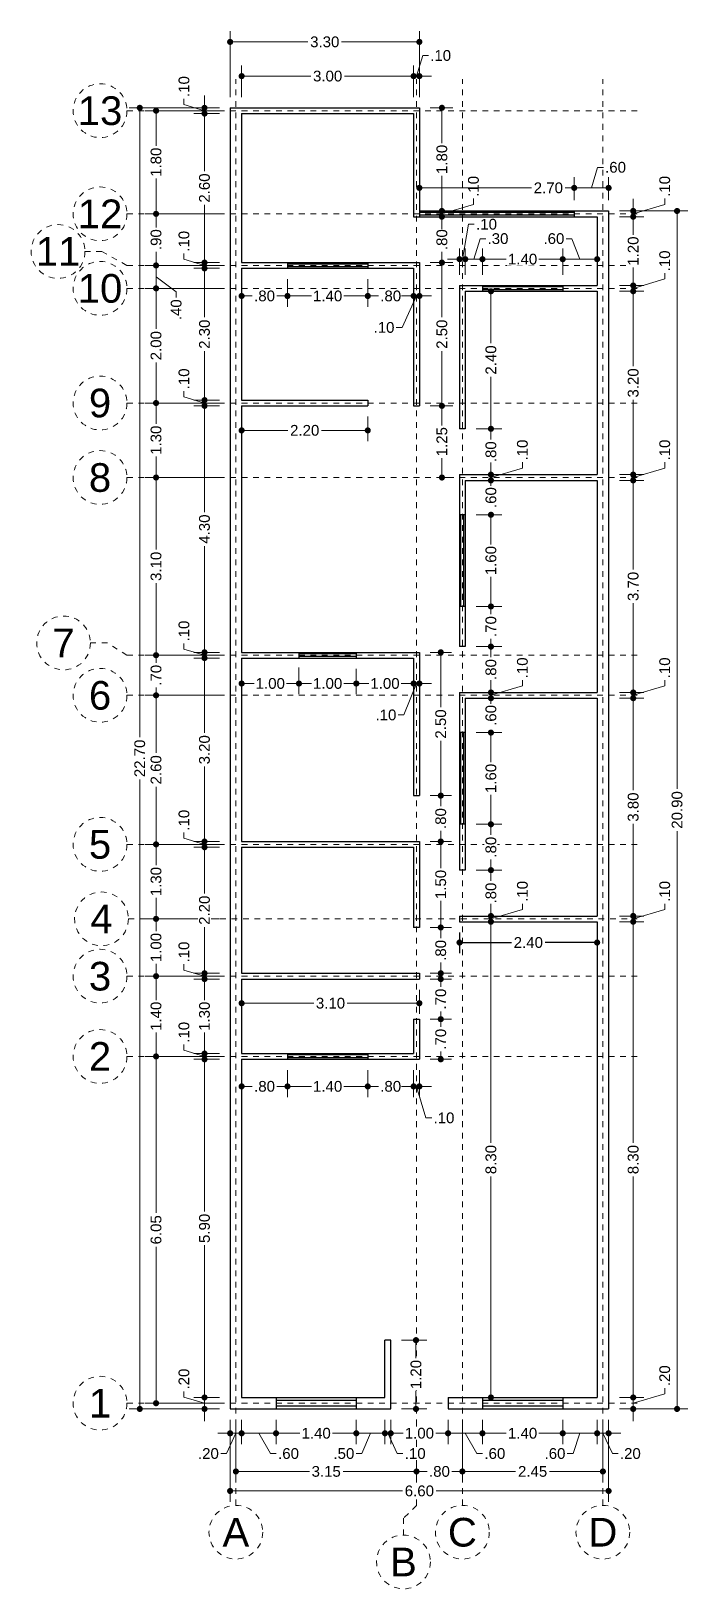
# Model space of a CAD drawing. Header units: millimetres. Extents: x 2562.6 to 2574, y 873.5 to 900.6.
import ezdxf
from ezdxf.enums import TextEntityAlignment as Align

# ---------------------------------------------------------------- set-up
doc = ezdxf.new("R2010")
doc.units = ezdxf.units.MM
doc.header["$LTSCALE"] = 0.001
doc.linetypes.add('CENTER2', pattern=[28.575, 19.05, -3.175, 3.175, -3.175])
for name, color, linetype, lineweight in [('Cotas', 7, 'Continuous', 18), ('Ejes', 7, 'CENTER2', 5), ('Muros', 7, 'Continuous', 30), ('Ventanas', 7, 'Continuous', 25)]:
    doc.layers.add(name, color=color, linetype=linetype, lineweight=lineweight)
doc.styles.get("Standard").update_dxf_attribs({"font": 'arial.ttf'})
doc.dimstyles.new('1-125', dxfattribs={"dimscale": 125, "dimtxt": 0.0015, "dimasz": 0.00085, "dimexe": 0.0015, "dimexo": 0.0015, "dimgap": 0.0004, "dimtad": 0, "dimzin": 4, "dimdsep": 46, "dimtxsty": 'Standard', "dimblk": 'DOT', "dimcen": 0.0009, "dimclrd": 256, "dimclre": 256, "dimclrt": 256, "dimadec": 0, "dimazin": 0, "dimtfac": 1, "dimtofl": 0, "dimtmove": 1, "dimatfit": 2, "dimfxl": 0.0015, "dimtfill": 1, "dimtolj": 1, "dimtzin": 4, "dimlwd": -1, "dimlwe": -1, "dimarcsym": 0})

msp = doc.modelspace()

# ---------------------------------------------------------------- texts
at = {"layer": 'Ejes'}
for s, p in [('13', (2563.773, 899.261)), ('12', (2563.773, 897.461)), ('11', (2563.041, 896.805)), ('10', (2563.773, 896.161)), ('9', (2563.773, 894.161)), ('8', (2563.773, 892.861)), ('7', (2563.137, 889.975)), ('6', (2563.773, 889.061)), ('5', (2563.773, 886.461)), ('4', (2563.798, 885.161)), ('3', (2563.773, 884.161)), ('2', (2563.773, 882.761)), ('1', (2563.773, 876.711)), ('A', (2566.142, 874.46)), ('C', (2570.092, 874.46)), ('D', (2572.542, 874.46)), ('B', (2569.064, 873.941))]:
    msp.add_text(s, height=0.5, dxfattribs=at).set_placement(p, align=Align.MIDDLE_CENTER)

# ---------------------------------------------------------------- blocks, each defined once
blk = doc.blocks.new('_DOT')
at = {"color": 0, "linetype": 'ByBlock'}
blk.add_line((-0.5, 0), (-1, 0), dxfattribs=at)
at = {"color": 0, "linetype": 'ByBlock', "const_width": 0.5}
blk.add_lwpolyline([(-0.25, 0, 1), (0.25, 0, 1)], format="xyb", close=True, dxfattribs=at)
blk = doc.blocks.new('*D3')
at = {"layer": 'Cotas', "transparency": 16777216}
for p, q in [((2565.855, 899.311), (2564.279, 899.311)), ((2564.466, 899.205), (2564.466, 888.329)), ((2564.466, 876.717), (2564.466, 887.593)), ((2565.855, 876.611), (2564.279, 876.611))]:
    blk.add_line(p, q, dxfattribs=at)
at = {"layer": 'Defpoints', "color": 0, "transparency": 16777216}
for p in [(2564.466, 899.311), (2566.042, 899.311), (2566.042, 876.611)]:
    blk.add_point(p, dxfattribs=at)
at = {"layer": 'Cotas', "transparency": 16777216, "xscale": 0.10625, "yscale": 0.10625, "zscale": 0.10625}
for p, rotation in [((2564.466, 899.311), 90), ((2564.466, 876.611), 270)]:
    blk.add_blockref('_DOT', p, dxfattribs=dict(at, rotation=rotation))
at = {"layer": 'Cotas', "transparency": 16777216, "insert": (2564.466, 887.961), "char_height": 0.1875, "attachment_point": 5, "rotation": 90, "bg_fill": 3, "box_fill_scale": 1.1, "bg_fill_color": 256, "bg_fill_true_color": 13158600, "bg_fill_transparency": 0}
blk.add_mtext('\\A1;22.70', dxfattribs=at)
blk = doc.blocks.new('*D4')
at = {"layer": 'Cotas', "transparency": 16777216}
for p, q in [((2565.855, 882.761), (2564.562, 882.761)), ((2564.75, 882.655), (2564.75, 880.031)), ((2564.75, 876.817), (2564.75, 879.441)), ((2565.855, 876.711), (2564.562, 876.711))]:
    blk.add_line(p, q, dxfattribs=at)
at = {"layer": 'Defpoints', "color": 0, "transparency": 16777216}
for p in [(2564.75, 882.761), (2566.042, 882.761), (2566.042, 876.711)]:
    blk.add_point(p, dxfattribs=at)
at = {"layer": 'Cotas', "transparency": 16777216, "xscale": 0.10625, "yscale": 0.10625, "zscale": 0.10625}
for p, rotation in [((2564.75, 882.761), 90), ((2564.75, 876.711), 270)]:
    blk.add_blockref('_DOT', p, dxfattribs=dict(at, rotation=rotation))
at = {"layer": 'Cotas', "transparency": 16777216, "insert": (2564.75, 879.736), "char_height": 0.1875, "attachment_point": 5, "rotation": 90, "bg_fill": 3, "box_fill_scale": 1.1, "bg_fill_color": 256, "bg_fill_true_color": 13158600, "bg_fill_transparency": 0}
blk.add_mtext('\\A1;6.05', dxfattribs=at)
blk = doc.blocks.new('*D5')
at = {"layer": 'Cotas', "transparency": 16777216}
for p, q in [((2565.855, 884.161), (2564.562, 884.161)), ((2564.75, 884.055), (2564.75, 883.745)), ((2564.75, 882.867), (2564.75, 883.177)), ((2565.855, 882.761), (2564.562, 882.761))]:
    blk.add_line(p, q, dxfattribs=at)
at = {"layer": 'Defpoints', "color": 0, "transparency": 16777216}
for p in [(2564.75, 884.161), (2566.042, 884.161), (2566.042, 882.761)]:
    blk.add_point(p, dxfattribs=at)
at = {"layer": 'Cotas', "transparency": 16777216, "xscale": 0.10625, "yscale": 0.10625, "zscale": 0.10625}
for p, rotation in [((2564.75, 884.161), 90), ((2564.75, 882.761), 270)]:
    blk.add_blockref('_DOT', p, dxfattribs=dict(at, rotation=rotation))
at = {"layer": 'Cotas', "transparency": 16777216, "insert": (2564.75, 883.461), "char_height": 0.1875, "attachment_point": 5, "rotation": 90, "bg_fill": 3, "box_fill_scale": 1.1, "bg_fill_color": 256, "bg_fill_true_color": 13158600, "bg_fill_transparency": 0}
blk.add_mtext('\\A1;1.40', dxfattribs=at)
blk = doc.blocks.new('*D6')
at = {"layer": 'Cotas', "transparency": 16777216}
for p, q in [((2565.855, 885.161), (2564.562, 885.161)), ((2564.75, 885.055), (2564.75, 884.945)), ((2564.75, 884.267), (2564.75, 884.377)), ((2565.855, 884.161), (2564.562, 884.161))]:
    blk.add_line(p, q, dxfattribs=at)
at = {"layer": 'Defpoints', "color": 0, "transparency": 16777216}
for p in [(2564.75, 885.161), (2566.042, 885.161), (2566.042, 884.161)]:
    blk.add_point(p, dxfattribs=at)
at = {"layer": 'Cotas', "transparency": 16777216, "xscale": 0.10625, "yscale": 0.10625, "zscale": 0.10625}
for p, rotation in [((2564.75, 885.161), 90), ((2564.75, 884.161), 270)]:
    blk.add_blockref('_DOT', p, dxfattribs=dict(at, rotation=rotation))
at = {"layer": 'Cotas', "transparency": 16777216, "insert": (2564.75, 884.661), "char_height": 0.1875, "attachment_point": 5, "rotation": 90, "bg_fill": 3, "box_fill_scale": 1.1, "bg_fill_color": 256, "bg_fill_true_color": 13158600, "bg_fill_transparency": 0}
blk.add_mtext('\\A1;1.00', dxfattribs=at)
blk = doc.blocks.new('*D7')
at = {"layer": 'Cotas', "transparency": 16777216}
for p, q in [((2565.855, 886.461), (2564.562, 886.461)), ((2564.75, 886.355), (2564.75, 886.095)), ((2564.75, 885.267), (2564.75, 885.527)), ((2565.855, 885.161), (2564.562, 885.161))]:
    blk.add_line(p, q, dxfattribs=at)
at = {"layer": 'Defpoints', "color": 0, "transparency": 16777216}
for p in [(2564.75, 886.461), (2566.042, 886.461), (2566.042, 885.161)]:
    blk.add_point(p, dxfattribs=at)
at = {"layer": 'Cotas', "transparency": 16777216, "xscale": 0.10625, "yscale": 0.10625, "zscale": 0.10625}
for p, rotation in [((2564.75, 886.461), 90), ((2564.75, 885.161), 270)]:
    blk.add_blockref('_DOT', p, dxfattribs=dict(at, rotation=rotation))
at = {"layer": 'Cotas', "transparency": 16777216, "insert": (2564.75, 885.811), "char_height": 0.1875, "attachment_point": 5, "rotation": 90, "bg_fill": 3, "box_fill_scale": 1.1, "bg_fill_color": 256, "bg_fill_true_color": 13158600, "bg_fill_transparency": 0}
blk.add_mtext('\\A1;1.30', dxfattribs=at)
blk = doc.blocks.new('*D8')
at = {"layer": 'Cotas', "transparency": 16777216}
for p, q in [((2565.855, 889.061), (2564.562, 889.061)), ((2564.75, 888.955), (2564.75, 888.056)), ((2564.75, 886.567), (2564.75, 887.466)), ((2565.855, 886.461), (2564.562, 886.461))]:
    blk.add_line(p, q, dxfattribs=at)
at = {"layer": 'Defpoints', "color": 0, "transparency": 16777216}
for p in [(2564.75, 889.061), (2566.042, 889.061), (2566.042, 886.461)]:
    blk.add_point(p, dxfattribs=at)
at = {"layer": 'Cotas', "transparency": 16777216, "xscale": 0.10625, "yscale": 0.10625, "zscale": 0.10625}
for p, rotation in [((2564.75, 889.061), 90), ((2564.75, 886.461), 270)]:
    blk.add_blockref('_DOT', p, dxfattribs=dict(at, rotation=rotation))
at = {"layer": 'Cotas', "transparency": 16777216, "insert": (2564.75, 887.761), "char_height": 0.1875, "attachment_point": 5, "rotation": 90, "bg_fill": 3, "box_fill_scale": 1.1, "bg_fill_color": 256, "bg_fill_true_color": 13158600, "bg_fill_transparency": 0}
blk.add_mtext('\\A1;2.60', dxfattribs=at)
blk = doc.blocks.new('*D9')
at = {"layer": 'Cotas', "transparency": 16777216}
for p, q in [((2565.855, 889.761), (2564.562, 889.761)), ((2564.75, 889.655), (2564.75, 889.625)), ((2565.855, 889.061), (2564.562, 889.061)), ((2564.75, 889.167), (2564.75, 889.197))]:
    blk.add_line(p, q, dxfattribs=at)
at = {"layer": 'Defpoints', "color": 0, "transparency": 16777216}
for p in [(2564.75, 889.761), (2566.042, 889.761), (2566.042, 889.061)]:
    blk.add_point(p, dxfattribs=at)
at = {"layer": 'Cotas', "transparency": 16777216, "insert": (2564.75, 889.411), "char_height": 0.1875, "attachment_point": 5, "rotation": 90, "bg_fill": 3, "box_fill_scale": 1.1, "bg_fill_color": 256, "bg_fill_true_color": 13158600, "bg_fill_transparency": 0}
blk.add_mtext('\\A1;.70', dxfattribs=at)
at = {"layer": 'Cotas', "transparency": 16777216, "xscale": 0.10625, "yscale": 0.10625, "zscale": 0.10625}
for p, rotation in [((2564.75, 889.761), 90), ((2564.75, 889.061), 270)]:
    blk.add_blockref('_DOT', p, dxfattribs=dict(at, rotation=rotation))
blk = doc.blocks.new('*D10')
at = {"layer": 'Cotas', "transparency": 16777216}
for p, q in [((2565.855, 892.861), (2564.562, 892.861)), ((2564.75, 892.755), (2564.75, 891.604)), ((2564.75, 889.867), (2564.75, 891.018)), ((2565.855, 889.761), (2564.562, 889.761))]:
    blk.add_line(p, q, dxfattribs=at)
at = {"layer": 'Defpoints', "color": 0, "transparency": 16777216}
for p in [(2564.75, 892.861), (2566.042, 892.861), (2566.042, 889.761)]:
    blk.add_point(p, dxfattribs=at)
at = {"layer": 'Cotas', "transparency": 16777216, "xscale": 0.10625, "yscale": 0.10625, "zscale": 0.10625}
for p, rotation in [((2564.75, 892.861), 90), ((2564.75, 889.761), 270)]:
    blk.add_blockref('_DOT', p, dxfattribs=dict(at, rotation=rotation))
at = {"layer": 'Cotas', "transparency": 16777216, "insert": (2564.75, 891.311), "char_height": 0.1875, "attachment_point": 5, "rotation": 90, "bg_fill": 3, "box_fill_scale": 1.1, "bg_fill_color": 256, "bg_fill_true_color": 13158600, "bg_fill_transparency": 0}
blk.add_mtext('\\A1;3.10', dxfattribs=at)
blk = doc.blocks.new('*D11')
at = {"layer": 'Cotas', "transparency": 16777216}
for p, q in [((2565.855, 894.161), (2564.562, 894.161)), ((2564.75, 894.055), (2564.75, 893.795)), ((2564.75, 892.967), (2564.75, 893.227)), ((2565.855, 892.861), (2564.562, 892.861))]:
    blk.add_line(p, q, dxfattribs=at)
at = {"layer": 'Defpoints', "color": 0, "transparency": 16777216}
for p in [(2564.75, 894.161), (2566.042, 894.161), (2566.042, 892.861)]:
    blk.add_point(p, dxfattribs=at)
at = {"layer": 'Cotas', "transparency": 16777216, "xscale": 0.10625, "yscale": 0.10625, "zscale": 0.10625}
for p, rotation in [((2564.75, 894.161), 90), ((2564.75, 892.861), 270)]:
    blk.add_blockref('_DOT', p, dxfattribs=dict(at, rotation=rotation))
at = {"layer": 'Cotas', "transparency": 16777216, "insert": (2564.75, 893.511), "char_height": 0.1875, "attachment_point": 5, "rotation": 90, "bg_fill": 3, "box_fill_scale": 1.1, "bg_fill_color": 256, "bg_fill_true_color": 13158600, "bg_fill_transparency": 0}
blk.add_mtext('\\A1;1.30', dxfattribs=at)
blk = doc.blocks.new('*D12')
at = {"layer": 'Cotas', "transparency": 16777216}
for p, q in [((2565.855, 896.161), (2564.562, 896.161)), ((2564.75, 896.055), (2564.75, 895.456)), ((2564.75, 894.267), (2564.75, 894.866)), ((2565.855, 894.161), (2564.562, 894.161))]:
    blk.add_line(p, q, dxfattribs=at)
at = {"layer": 'Defpoints', "color": 0, "transparency": 16777216}
for p in [(2564.75, 896.161), (2566.042, 896.161), (2566.042, 894.161)]:
    blk.add_point(p, dxfattribs=at)
at = {"layer": 'Cotas', "transparency": 16777216, "xscale": 0.10625, "yscale": 0.10625, "zscale": 0.10625}
for p, rotation in [((2564.75, 896.161), 90), ((2564.75, 894.161), 270)]:
    blk.add_blockref('_DOT', p, dxfattribs=dict(at, rotation=rotation))
at = {"layer": 'Cotas', "transparency": 16777216, "insert": (2564.75, 895.161), "char_height": 0.1875, "attachment_point": 5, "rotation": 90, "bg_fill": 3, "box_fill_scale": 1.1, "bg_fill_color": 256, "bg_fill_true_color": 13158600, "bg_fill_transparency": 0}
blk.add_mtext('\\A1;2.00', dxfattribs=at)
blk = doc.blocks.new('*D13')
at = {"layer": 'Cotas', "transparency": 16777216}
for p, q in [((2565.855, 896.561), (2564.562, 896.561)), ((2564.75, 896.267), (2564.75, 896.455)), ((2564.75, 896.361), (2565.101, 896.102)), ((2565.855, 896.161), (2564.562, 896.161)), ((2565.101, 896.102), (2565.101, 896.002))]:
    blk.add_line(p, q, dxfattribs=at)
at = {"layer": 'Defpoints', "color": 0, "transparency": 16777216}
for p in [(2564.75, 896.561), (2566.042, 896.561), (2566.042, 896.161)]:
    blk.add_point(p, dxfattribs=at)
at = {"layer": 'Cotas', "transparency": 16777216, "xscale": 0.10625, "yscale": 0.10625, "zscale": 0.10625}
for p, rotation in [((2564.75, 896.561), 90), ((2564.75, 896.161), 270)]:
    blk.add_blockref('_DOT', p, dxfattribs=dict(at, rotation=rotation))
at = {"layer": 'Cotas', "transparency": 16777216, "insert": (2565.101, 895.788), "char_height": 0.1875, "attachment_point": 5, "rotation": 90, "bg_fill": 3, "box_fill_scale": 1.1, "bg_fill_color": 256, "bg_fill_true_color": 13158600, "bg_fill_transparency": 0}
blk.add_mtext('\\A1;.40', dxfattribs=at)
blk = doc.blocks.new('*D14')
at = {"layer": 'Cotas', "transparency": 16777216}
for p, q in [((2565.855, 897.461), (2564.562, 897.461)), ((2564.75, 897.355), (2564.75, 897.225)), ((2565.855, 896.561), (2564.562, 896.561)), ((2564.75, 896.667), (2564.75, 896.797))]:
    blk.add_line(p, q, dxfattribs=at)
at = {"layer": 'Defpoints', "color": 0, "transparency": 16777216}
for p in [(2564.75, 897.461), (2566.042, 897.461), (2566.042, 896.561)]:
    blk.add_point(p, dxfattribs=at)
at = {"layer": 'Cotas', "transparency": 16777216, "xscale": 0.10625, "yscale": 0.10625, "zscale": 0.10625}
for p, rotation in [((2564.75, 897.461), 90), ((2564.75, 896.561), 270)]:
    blk.add_blockref('_DOT', p, dxfattribs=dict(at, rotation=rotation))
at = {"layer": 'Cotas', "transparency": 16777216, "insert": (2564.75, 897.011), "char_height": 0.1875, "attachment_point": 5, "rotation": 90, "bg_fill": 3, "box_fill_scale": 1.1, "bg_fill_color": 256, "bg_fill_true_color": 13158600, "bg_fill_transparency": 0}
blk.add_mtext('\\A1;.90', dxfattribs=at)
blk = doc.blocks.new('*D15')
at = {"layer": 'Cotas', "transparency": 16777216}
for p, q in [((2565.855, 899.261), (2564.562, 899.261)), ((2564.75, 899.155), (2564.75, 898.645)), ((2564.75, 897.567), (2564.75, 898.077)), ((2565.855, 897.461), (2564.562, 897.461))]:
    blk.add_line(p, q, dxfattribs=at)
at = {"layer": 'Defpoints', "color": 0, "transparency": 16777216}
for p in [(2564.75, 899.261), (2566.042, 899.261), (2566.042, 897.461)]:
    blk.add_point(p, dxfattribs=at)
at = {"layer": 'Cotas', "transparency": 16777216, "xscale": 0.10625, "yscale": 0.10625, "zscale": 0.10625}
for p, rotation in [((2564.75, 899.261), 90), ((2564.75, 897.461), 270)]:
    blk.add_blockref('_DOT', p, dxfattribs=dict(at, rotation=rotation))
at = {"layer": 'Cotas', "transparency": 16777216, "insert": (2564.75, 898.361), "char_height": 0.1875, "attachment_point": 5, "rotation": 90, "bg_fill": 3, "box_fill_scale": 1.1, "bg_fill_color": 256, "bg_fill_true_color": 13158600, "bg_fill_transparency": 0}
blk.add_mtext('\\A1;1.80', dxfattribs=at)
blk = doc.blocks.new('*D16')
at = {"layer": 'Cotas', "transparency": 16777216}
for p, q in [((2565.855, 882.711), (2565.408, 882.711)), ((2565.595, 882.605), (2565.595, 880.054)), ((2565.595, 876.917), (2565.595, 879.468)), ((2565.855, 876.811), (2565.408, 876.811))]:
    blk.add_line(p, q, dxfattribs=at)
at = {"layer": 'Defpoints', "color": 0, "transparency": 16777216}
for p in [(2565.595, 882.711), (2566.042, 882.711), (2566.042, 876.811)]:
    blk.add_point(p, dxfattribs=at)
at = {"layer": 'Cotas', "transparency": 16777216, "xscale": 0.10625, "yscale": 0.10625, "zscale": 0.10625}
for p, rotation in [((2565.595, 882.711), 90), ((2565.595, 876.811), 270)]:
    blk.add_blockref('_DOT', p, dxfattribs=dict(at, rotation=rotation))
at = {"layer": 'Cotas', "transparency": 16777216, "insert": (2565.595, 879.761), "char_height": 0.1875, "attachment_point": 5, "rotation": 90, "bg_fill": 3, "box_fill_scale": 1.1, "bg_fill_color": 256, "bg_fill_true_color": 13158600, "bg_fill_transparency": 0}
blk.add_mtext('\\A1;5.90', dxfattribs=at)
blk = doc.blocks.new('*D17')
at = {"layer": 'Cotas', "transparency": 16777216}
for p, q in [((2565.237, 882.868), (2565.237, 882.968)), ((2565.595, 882.917), (2565.595, 883.023)), ((2565.595, 882.761), (2565.237, 882.868)), ((2565.855, 882.811), (2565.408, 882.811)), ((2565.855, 882.711), (2565.408, 882.711)), ((2565.595, 882.711), (2565.595, 882.811)), ((2565.595, 882.605), (2565.595, 882.498))]:
    blk.add_line(p, q, dxfattribs=at)
at = {"layer": 'Defpoints', "color": 0, "transparency": 16777216}
for p in [(2565.595, 882.811), (2566.042, 882.811), (2566.042, 882.711)]:
    blk.add_point(p, dxfattribs=at)
at = {"layer": 'Cotas', "transparency": 16777216, "xscale": 0.10625, "yscale": 0.10625, "zscale": 0.10625}
for p, rotation in [((2565.595, 882.811), 270), ((2565.595, 882.711), 90)]:
    blk.add_blockref('_DOT', p, dxfattribs=dict(at, rotation=rotation))
at = {"layer": 'Cotas', "transparency": 16777216, "insert": (2565.237, 883.182), "char_height": 0.1875, "attachment_point": 5, "rotation": 90, "bg_fill": 3, "box_fill_scale": 1.1, "bg_fill_color": 256, "bg_fill_true_color": 13158600, "bg_fill_transparency": 0}
blk.add_mtext('\\A1;.10', dxfattribs=at)
blk = doc.blocks.new('*D18')
at = {"layer": 'Cotas', "transparency": 16777216}
for p, q in [((2565.855, 884.111), (2565.408, 884.111)), ((2565.595, 884.005), (2565.595, 883.745)), ((2565.595, 882.917), (2565.595, 883.177)), ((2565.855, 882.811), (2565.408, 882.811))]:
    blk.add_line(p, q, dxfattribs=at)
at = {"layer": 'Defpoints', "color": 0, "transparency": 16777216}
for p in [(2565.595, 884.111), (2566.042, 884.111), (2566.042, 882.811)]:
    blk.add_point(p, dxfattribs=at)
at = {"layer": 'Cotas', "transparency": 16777216, "xscale": 0.10625, "yscale": 0.10625, "zscale": 0.10625}
for p, rotation in [((2565.595, 884.111), 90), ((2565.595, 882.811), 270)]:
    blk.add_blockref('_DOT', p, dxfattribs=dict(at, rotation=rotation))
at = {"layer": 'Cotas', "transparency": 16777216, "insert": (2565.595, 883.461), "char_height": 0.1875, "attachment_point": 5, "rotation": 90, "bg_fill": 3, "box_fill_scale": 1.1, "bg_fill_color": 256, "bg_fill_true_color": 13158600, "bg_fill_transparency": 0}
blk.add_mtext('\\A1;1.30', dxfattribs=at)
blk = doc.blocks.new('*D19')
at = {"layer": 'Cotas', "transparency": 16777216}
for p, q in [((2565.237, 884.268), (2565.237, 884.368)), ((2565.595, 884.317), (2565.595, 884.423)), ((2565.595, 884.161), (2565.237, 884.268)), ((2565.855, 884.211), (2565.408, 884.211)), ((2565.855, 884.111), (2565.408, 884.111)), ((2565.595, 884.111), (2565.595, 884.211)), ((2565.595, 884.005), (2565.595, 883.898))]:
    blk.add_line(p, q, dxfattribs=at)
at = {"layer": 'Defpoints', "color": 0, "transparency": 16777216}
for p in [(2565.595, 884.211), (2566.042, 884.211), (2566.042, 884.111)]:
    blk.add_point(p, dxfattribs=at)
at = {"layer": 'Cotas', "transparency": 16777216, "xscale": 0.10625, "yscale": 0.10625, "zscale": 0.10625}
for p, rotation in [((2565.595, 884.211), 270), ((2565.595, 884.111), 90)]:
    blk.add_blockref('_DOT', p, dxfattribs=dict(at, rotation=rotation))
at = {"layer": 'Cotas', "transparency": 16777216, "insert": (2565.237, 884.582), "char_height": 0.1875, "attachment_point": 5, "rotation": 90, "bg_fill": 3, "box_fill_scale": 1.1, "bg_fill_color": 256, "bg_fill_true_color": 13158600, "bg_fill_transparency": 0}
blk.add_mtext('\\A1;.10', dxfattribs=at)
blk = doc.blocks.new('*D20')
at = {"layer": 'Cotas', "transparency": 16777216}
for p, q in [((2565.855, 886.411), (2565.408, 886.411)), ((2565.595, 886.305), (2565.595, 885.606)), ((2565.595, 884.317), (2565.595, 885.016)), ((2565.855, 884.211), (2565.408, 884.211))]:
    blk.add_line(p, q, dxfattribs=at)
at = {"layer": 'Defpoints', "color": 0, "transparency": 16777216}
for p in [(2565.595, 886.411), (2566.042, 886.411), (2566.042, 884.211)]:
    blk.add_point(p, dxfattribs=at)
at = {"layer": 'Cotas', "transparency": 16777216, "xscale": 0.10625, "yscale": 0.10625, "zscale": 0.10625}
for p, rotation in [((2565.595, 886.411), 90), ((2565.595, 884.211), 270)]:
    blk.add_blockref('_DOT', p, dxfattribs=dict(at, rotation=rotation))
at = {"layer": 'Cotas', "transparency": 16777216, "insert": (2565.595, 885.311), "char_height": 0.1875, "attachment_point": 5, "rotation": 90, "bg_fill": 3, "box_fill_scale": 1.1, "bg_fill_color": 256, "bg_fill_true_color": 13158600, "bg_fill_transparency": 0}
blk.add_mtext('\\A1;2.20', dxfattribs=at)
blk = doc.blocks.new('*D21')
at = {"layer": 'Cotas', "transparency": 16777216}
for p, q in [((2565.237, 886.568), (2565.237, 886.668)), ((2565.595, 886.461), (2565.237, 886.568)), ((2565.855, 886.511), (2565.408, 886.511)), ((2565.595, 886.617), (2565.595, 886.723)), ((2565.595, 886.411), (2565.595, 886.511)), ((2565.855, 886.411), (2565.408, 886.411)), ((2565.595, 886.305), (2565.595, 886.198))]:
    blk.add_line(p, q, dxfattribs=at)
at = {"layer": 'Defpoints', "color": 0, "transparency": 16777216}
for p in [(2565.595, 886.511), (2566.042, 886.511), (2566.042, 886.411)]:
    blk.add_point(p, dxfattribs=at)
at = {"layer": 'Cotas', "transparency": 16777216, "xscale": 0.10625, "yscale": 0.10625, "zscale": 0.10625}
for p, rotation in [((2565.595, 886.511), 270), ((2565.595, 886.411), 90)]:
    blk.add_blockref('_DOT', p, dxfattribs=dict(at, rotation=rotation))
at = {"layer": 'Cotas', "transparency": 16777216, "insert": (2565.237, 886.882), "char_height": 0.1875, "attachment_point": 5, "rotation": 90, "bg_fill": 3, "box_fill_scale": 1.1, "bg_fill_color": 256, "bg_fill_true_color": 13158600, "bg_fill_transparency": 0}
blk.add_mtext('\\A1;.10', dxfattribs=at)
blk = doc.blocks.new('*D22')
at = {"layer": 'Cotas', "transparency": 16777216}
for p, q in [((2565.855, 889.711), (2565.408, 889.711)), ((2565.595, 889.605), (2565.595, 888.404)), ((2565.595, 886.617), (2565.595, 887.818)), ((2565.855, 886.511), (2565.408, 886.511))]:
    blk.add_line(p, q, dxfattribs=at)
at = {"layer": 'Defpoints', "color": 0, "transparency": 16777216}
for p in [(2565.595, 889.711), (2566.042, 889.711), (2566.042, 886.511)]:
    blk.add_point(p, dxfattribs=at)
at = {"layer": 'Cotas', "transparency": 16777216, "xscale": 0.10625, "yscale": 0.10625, "zscale": 0.10625}
for p, rotation in [((2565.595, 889.711), 90), ((2565.595, 886.511), 270)]:
    blk.add_blockref('_DOT', p, dxfattribs=dict(at, rotation=rotation))
at = {"layer": 'Cotas', "transparency": 16777216, "insert": (2565.595, 888.111), "char_height": 0.1875, "attachment_point": 5, "rotation": 90, "bg_fill": 3, "box_fill_scale": 1.1, "bg_fill_color": 256, "bg_fill_true_color": 13158600, "bg_fill_transparency": 0}
blk.add_mtext('\\A1;3.20', dxfattribs=at)
blk = doc.blocks.new('*D23')
at = {"layer": 'Cotas', "transparency": 16777216}
for p, q in [((2565.595, 889.917), (2565.595, 890.023)), ((2565.237, 889.868), (2565.237, 889.968)), ((2565.595, 889.761), (2565.237, 889.868)), ((2565.855, 889.811), (2565.408, 889.811)), ((2565.595, 889.711), (2565.595, 889.811)), ((2565.855, 889.711), (2565.408, 889.711)), ((2565.595, 889.605), (2565.595, 889.498))]:
    blk.add_line(p, q, dxfattribs=at)
at = {"layer": 'Defpoints', "color": 0, "transparency": 16777216}
for p in [(2565.595, 889.811), (2566.042, 889.811), (2566.042, 889.711)]:
    blk.add_point(p, dxfattribs=at)
at = {"layer": 'Cotas', "transparency": 16777216, "xscale": 0.10625, "yscale": 0.10625, "zscale": 0.10625}
for p, rotation in [((2565.595, 889.811), 270), ((2565.595, 889.711), 90)]:
    blk.add_blockref('_DOT', p, dxfattribs=dict(at, rotation=rotation))
at = {"layer": 'Cotas', "transparency": 16777216, "insert": (2565.237, 890.182), "char_height": 0.1875, "attachment_point": 5, "rotation": 90, "bg_fill": 3, "box_fill_scale": 1.1, "bg_fill_color": 256, "bg_fill_true_color": 13158600, "bg_fill_transparency": 0}
blk.add_mtext('\\A1;.10', dxfattribs=at)
blk = doc.blocks.new('*D24')
at = {"layer": 'Cotas', "transparency": 16777216}
for p, q in [((2565.855, 894.111), (2565.408, 894.111)), ((2565.595, 894.005), (2565.595, 892.258)), ((2565.595, 889.917), (2565.595, 891.664)), ((2565.855, 889.811), (2565.408, 889.811))]:
    blk.add_line(p, q, dxfattribs=at)
at = {"layer": 'Defpoints', "color": 0, "transparency": 16777216}
for p in [(2565.595, 894.111), (2566.042, 894.111), (2566.042, 889.811)]:
    blk.add_point(p, dxfattribs=at)
at = {"layer": 'Cotas', "transparency": 16777216, "xscale": 0.10625, "yscale": 0.10625, "zscale": 0.10625}
for p, rotation in [((2565.595, 894.111), 90), ((2565.595, 889.811), 270)]:
    blk.add_blockref('_DOT', p, dxfattribs=dict(at, rotation=rotation))
at = {"layer": 'Cotas', "transparency": 16777216, "insert": (2565.595, 891.961), "char_height": 0.1875, "attachment_point": 5, "rotation": 90, "bg_fill": 3, "box_fill_scale": 1.1, "bg_fill_color": 256, "bg_fill_true_color": 13158600, "bg_fill_transparency": 0}
blk.add_mtext('\\A1;4.30', dxfattribs=at)
blk = doc.blocks.new('*D25')
at = {"layer": 'Cotas', "transparency": 16777216}
for p, q in [((2565.595, 894.317), (2565.595, 894.423)), ((2565.237, 894.268), (2565.237, 894.368)), ((2565.595, 894.161), (2565.237, 894.268)), ((2565.855, 894.211), (2565.408, 894.211)), ((2565.855, 894.111), (2565.408, 894.111)), ((2565.595, 894.111), (2565.595, 894.211)), ((2565.595, 894.005), (2565.595, 893.898))]:
    blk.add_line(p, q, dxfattribs=at)
at = {"layer": 'Defpoints', "color": 0, "transparency": 16777216}
for p in [(2565.595, 894.211), (2566.042, 894.211), (2566.042, 894.111)]:
    blk.add_point(p, dxfattribs=at)
at = {"layer": 'Cotas', "transparency": 16777216, "xscale": 0.10625, "yscale": 0.10625, "zscale": 0.10625}
for p, rotation in [((2565.595, 894.211), 270), ((2565.595, 894.111), 90)]:
    blk.add_blockref('_DOT', p, dxfattribs=dict(at, rotation=rotation))
at = {"layer": 'Cotas', "transparency": 16777216, "insert": (2565.237, 894.582), "char_height": 0.1875, "attachment_point": 5, "rotation": 90, "bg_fill": 3, "box_fill_scale": 1.1, "bg_fill_color": 256, "bg_fill_true_color": 13158600, "bg_fill_transparency": 0}
blk.add_mtext('\\A1;.10', dxfattribs=at)
blk = doc.blocks.new('*D26')
at = {"layer": 'Cotas', "transparency": 16777216}
for p, q in [((2565.855, 896.511), (2565.408, 896.511)), ((2565.595, 896.405), (2565.595, 895.656)), ((2565.595, 894.317), (2565.595, 895.066)), ((2565.855, 894.211), (2565.408, 894.211))]:
    blk.add_line(p, q, dxfattribs=at)
at = {"layer": 'Defpoints', "color": 0, "transparency": 16777216}
for p in [(2565.595, 896.511), (2566.042, 896.511), (2566.042, 894.211)]:
    blk.add_point(p, dxfattribs=at)
at = {"layer": 'Cotas', "transparency": 16777216, "xscale": 0.10625, "yscale": 0.10625, "zscale": 0.10625}
for p, rotation in [((2565.595, 896.511), 90), ((2565.595, 894.211), 270)]:
    blk.add_blockref('_DOT', p, dxfattribs=dict(at, rotation=rotation))
at = {"layer": 'Cotas', "transparency": 16777216, "insert": (2565.595, 895.361), "char_height": 0.1875, "attachment_point": 5, "rotation": 90, "bg_fill": 3, "box_fill_scale": 1.1, "bg_fill_color": 256, "bg_fill_true_color": 13158600, "bg_fill_transparency": 0}
blk.add_mtext('\\A1;2.30', dxfattribs=at)
blk = doc.blocks.new('*D27')
at = {"layer": 'Cotas', "transparency": 16777216}
for p, q in [((2565.595, 896.717), (2565.595, 896.823)), ((2565.237, 896.668), (2565.237, 896.768)), ((2565.595, 896.561), (2565.237, 896.668)), ((2565.855, 896.611), (2565.408, 896.611)), ((2565.595, 896.511), (2565.595, 896.611)), ((2565.855, 896.511), (2565.408, 896.511)), ((2565.595, 896.405), (2565.595, 896.298))]:
    blk.add_line(p, q, dxfattribs=at)
at = {"layer": 'Defpoints', "color": 0, "transparency": 16777216}
for p in [(2565.595, 896.611), (2566.042, 896.611), (2566.042, 896.511)]:
    blk.add_point(p, dxfattribs=at)
at = {"layer": 'Cotas', "transparency": 16777216, "xscale": 0.10625, "yscale": 0.10625, "zscale": 0.10625}
for p, rotation in [((2565.595, 896.611), 270), ((2565.595, 896.511), 90)]:
    blk.add_blockref('_DOT', p, dxfattribs=dict(at, rotation=rotation))
at = {"layer": 'Cotas', "transparency": 16777216, "insert": (2565.237, 896.982), "char_height": 0.1875, "attachment_point": 5, "rotation": 90, "bg_fill": 3, "box_fill_scale": 1.1, "bg_fill_color": 256, "bg_fill_true_color": 13158600, "bg_fill_transparency": 0}
blk.add_mtext('\\A1;.10', dxfattribs=at)
blk = doc.blocks.new('*D28')
at = {"layer": 'Cotas', "transparency": 16777216}
for p, q in [((2565.855, 899.211), (2565.408, 899.211)), ((2565.595, 899.105), (2565.595, 898.206)), ((2565.595, 896.717), (2565.595, 897.616)), ((2565.855, 896.611), (2565.408, 896.611))]:
    blk.add_line(p, q, dxfattribs=at)
at = {"layer": 'Defpoints', "color": 0, "transparency": 16777216}
for p in [(2565.595, 899.211), (2566.042, 899.211), (2566.042, 896.611)]:
    blk.add_point(p, dxfattribs=at)
at = {"layer": 'Cotas', "transparency": 16777216, "xscale": 0.10625, "yscale": 0.10625, "zscale": 0.10625}
for p, rotation in [((2565.595, 899.211), 90), ((2565.595, 896.611), 270)]:
    blk.add_blockref('_DOT', p, dxfattribs=dict(at, rotation=rotation))
at = {"layer": 'Cotas', "transparency": 16777216, "insert": (2565.595, 897.911), "char_height": 0.1875, "attachment_point": 5, "rotation": 90, "bg_fill": 3, "box_fill_scale": 1.1, "bg_fill_color": 256, "bg_fill_true_color": 13158600, "bg_fill_transparency": 0}
blk.add_mtext('\\A1;2.60', dxfattribs=at)
blk = doc.blocks.new('*D29')
at = {"layer": 'Cotas', "transparency": 16777216}
for p, q in [((2565.237, 899.368), (2565.237, 899.468)), ((2565.595, 899.261), (2565.237, 899.368)), ((2565.855, 899.311), (2565.408, 899.311)), ((2565.595, 899.417), (2565.595, 899.523)), ((2565.595, 899.211), (2565.595, 899.311)), ((2565.855, 899.211), (2565.408, 899.211)), ((2565.595, 899.105), (2565.595, 898.998))]:
    blk.add_line(p, q, dxfattribs=at)
at = {"layer": 'Defpoints', "color": 0, "transparency": 16777216}
for p in [(2565.595, 899.311), (2566.042, 899.311), (2566.042, 899.211)]:
    blk.add_point(p, dxfattribs=at)
at = {"layer": 'Cotas', "transparency": 16777216, "xscale": 0.10625, "yscale": 0.10625, "zscale": 0.10625}
for p, rotation in [((2565.595, 899.311), 270), ((2565.595, 899.211), 90)]:
    blk.add_blockref('_DOT', p, dxfattribs=dict(at, rotation=rotation))
at = {"layer": 'Cotas', "transparency": 16777216, "insert": (2565.237, 899.682), "char_height": 0.1875, "attachment_point": 5, "rotation": 90, "bg_fill": 3, "box_fill_scale": 1.1, "bg_fill_color": 256, "bg_fill_true_color": 13158600, "bg_fill_transparency": 0}
blk.add_mtext('\\A1;.10', dxfattribs=at)
blk = doc.blocks.new('*D30')
at = {"layer": 'Cotas', "transparency": 16777216}
for p, q in [((2565.595, 876.917), (2565.595, 877.023)), ((2565.237, 876.818), (2565.237, 876.918)), ((2565.595, 876.711), (2565.237, 876.818)), ((2565.855, 876.811), (2565.408, 876.811)), ((2565.595, 876.811), (2565.595, 876.611)), ((2565.855, 876.611), (2565.408, 876.611)), ((2565.595, 876.505), (2565.595, 876.398))]:
    blk.add_line(p, q, dxfattribs=at)
at = {"layer": 'Defpoints', "color": 0, "transparency": 16777216}
for p in [(2566.042, 876.811), (2565.595, 876.611), (2566.042, 876.611)]:
    blk.add_point(p, dxfattribs=at)
at = {"layer": 'Cotas', "transparency": 16777216, "xscale": 0.10625, "yscale": 0.10625, "zscale": 0.10625}
for p, rotation in [((2565.595, 876.811), 270), ((2565.595, 876.611), 90)]:
    blk.add_blockref('_DOT', p, dxfattribs=dict(at, rotation=rotation))
at = {"layer": 'Cotas', "transparency": 16777216, "insert": (2565.237, 877.132), "char_height": 0.1875, "attachment_point": 5, "rotation": 90, "bg_fill": 3, "box_fill_scale": 1.1, "bg_fill_color": 256, "bg_fill_true_color": 13158600, "bg_fill_transparency": 0}
blk.add_mtext('\\A1;.20', dxfattribs=at)
blk = doc.blocks.new('*D31')
at = {"layer": 'Cotas', "transparency": 16777216}
for p, q in [((2566.042, 876.423), (2566.042, 874.992)), ((2572.642, 876.423), (2572.642, 874.992)), ((2566.148, 875.18), (2569.048, 875.18)), ((2572.536, 875.18), (2569.636, 875.18))]:
    blk.add_line(p, q, dxfattribs=at)
at = {"layer": 'Defpoints', "color": 0, "transparency": 16777216}
for p in [(2566.042, 876.611), (2572.642, 876.611), (2572.642, 875.18)]:
    blk.add_point(p, dxfattribs=at)
at = {"layer": 'Cotas', "transparency": 16777216, "xscale": 0.10625, "yscale": 0.10625, "zscale": 0.10625, "rotation": 180}
blk.add_blockref('_DOT', (2566.042, 875.18), dxfattribs=at)
at = {"layer": 'Cotas', "transparency": 16777216, "xscale": 0.10625, "yscale": 0.10625, "zscale": 0.10625}
blk.add_blockref('_DOT', (2572.642, 875.18), dxfattribs=at)
at = {"layer": 'Cotas', "transparency": 16777216, "insert": (2569.342, 875.18), "char_height": 0.1875, "attachment_point": 5, "bg_fill": 3, "box_fill_scale": 1.1, "bg_fill_color": 256, "bg_fill_true_color": 13158600, "bg_fill_transparency": 0}
blk.add_mtext('\\A1;6.60', dxfattribs=at)
blk = doc.blocks.new('*D32')
at = {"layer": 'Cotas', "transparency": 16777216}
for p, q in [((2566.142, 876.423), (2566.142, 875.333)), ((2569.292, 876.423), (2569.292, 875.333)), ((2566.248, 875.52), (2567.423, 875.52)), ((2569.186, 875.52), (2568.011, 875.52))]:
    blk.add_line(p, q, dxfattribs=at)
at = {"layer": 'Defpoints', "color": 0, "transparency": 16777216}
for p in [(2566.142, 876.611), (2569.292, 876.611), (2569.292, 875.52)]:
    blk.add_point(p, dxfattribs=at)
at = {"layer": 'Cotas', "transparency": 16777216, "xscale": 0.10625, "yscale": 0.10625, "zscale": 0.10625, "rotation": 180}
blk.add_blockref('_DOT', (2566.142, 875.52), dxfattribs=at)
at = {"layer": 'Cotas', "transparency": 16777216, "xscale": 0.10625, "yscale": 0.10625, "zscale": 0.10625}
blk.add_blockref('_DOT', (2569.292, 875.52), dxfattribs=at)
at = {"layer": 'Cotas', "transparency": 16777216, "insert": (2567.717, 875.52), "char_height": 0.1875, "attachment_point": 5, "bg_fill": 3, "box_fill_scale": 1.1, "bg_fill_color": 256, "bg_fill_true_color": 13158600, "bg_fill_transparency": 0}
blk.add_mtext('\\A1;3.15', dxfattribs=at)
blk = doc.blocks.new('*D33')
at = {"layer": 'Cotas', "transparency": 16777216}
for p, q in [((2569.292, 876.423), (2569.292, 875.333)), ((2570.092, 876.423), (2570.092, 875.333)), ((2569.398, 875.52), (2569.478, 875.52)), ((2569.986, 875.52), (2569.906, 875.52))]:
    blk.add_line(p, q, dxfattribs=at)
at = {"layer": 'Defpoints', "color": 0, "transparency": 16777216}
for p in [(2569.292, 876.611), (2570.092, 876.611), (2570.092, 875.52)]:
    blk.add_point(p, dxfattribs=at)
at = {"layer": 'Cotas', "transparency": 16777216, "xscale": 0.10625, "yscale": 0.10625, "zscale": 0.10625, "rotation": 180}
blk.add_blockref('_DOT', (2569.292, 875.52), dxfattribs=at)
at = {"layer": 'Cotas', "transparency": 16777216, "xscale": 0.10625, "yscale": 0.10625, "zscale": 0.10625}
blk.add_blockref('_DOT', (2570.092, 875.52), dxfattribs=at)
at = {"layer": 'Cotas', "transparency": 16777216, "insert": (2569.692, 875.52), "char_height": 0.1875, "attachment_point": 5, "bg_fill": 3, "box_fill_scale": 1.1, "bg_fill_color": 256, "bg_fill_true_color": 13158600, "bg_fill_transparency": 0}
blk.add_mtext('\\A1;.80', dxfattribs=at)
blk = doc.blocks.new('*D34')
at = {"layer": 'Cotas', "transparency": 16777216}
for p, q in [((2570.092, 876.423), (2570.092, 875.333)), ((2572.542, 876.423), (2572.542, 875.333)), ((2570.198, 875.52), (2571.021, 875.52)), ((2572.436, 875.52), (2571.613, 875.52))]:
    blk.add_line(p, q, dxfattribs=at)
at = {"layer": 'Defpoints', "color": 0, "transparency": 16777216}
for p in [(2570.092, 876.611), (2572.542, 876.611), (2572.542, 875.52)]:
    blk.add_point(p, dxfattribs=at)
at = {"layer": 'Cotas', "transparency": 16777216, "xscale": 0.10625, "yscale": 0.10625, "zscale": 0.10625, "rotation": 180}
blk.add_blockref('_DOT', (2570.092, 875.52), dxfattribs=at)
at = {"layer": 'Cotas', "transparency": 16777216, "xscale": 0.10625, "yscale": 0.10625, "zscale": 0.10625}
blk.add_blockref('_DOT', (2572.542, 875.52), dxfattribs=at)
at = {"layer": 'Cotas', "transparency": 16777216, "insert": (2571.317, 875.52), "char_height": 0.1875, "attachment_point": 5, "bg_fill": 3, "box_fill_scale": 1.1, "bg_fill_color": 256, "bg_fill_true_color": 13158600, "bg_fill_transparency": 0}
blk.add_mtext('\\A1;2.45', dxfattribs=at)
blk = doc.blocks.new('*D35')
at = {"layer": 'Cotas', "transparency": 16777216}
for p, q in [((2566.242, 876.423), (2566.242, 875.999)), ((2566.348, 876.186), (2566.736, 876.186)), ((2566.542, 876.186), (2566.746, 875.832)), ((2566.842, 876.423), (2566.842, 875.999)), ((2566.746, 875.832), (2566.846, 875.832))]:
    blk.add_line(p, q, dxfattribs=at)
at = {"layer": 'Defpoints', "color": 0, "transparency": 16777216}
for p in [(2566.242, 876.611), (2566.842, 876.611), (2566.842, 876.186)]:
    blk.add_point(p, dxfattribs=at)
at = {"layer": 'Cotas', "transparency": 16777216, "xscale": 0.10625, "yscale": 0.10625, "zscale": 0.10625, "rotation": 180}
blk.add_blockref('_DOT', (2566.242, 876.186), dxfattribs=at)
at = {"layer": 'Cotas', "transparency": 16777216, "xscale": 0.10625, "yscale": 0.10625, "zscale": 0.10625}
blk.add_blockref('_DOT', (2566.842, 876.186), dxfattribs=at)
at = {"layer": 'Cotas', "transparency": 16777216, "insert": (2567.06, 875.832), "char_height": 0.1875, "attachment_point": 5, "bg_fill": 3, "box_fill_scale": 1.1, "bg_fill_color": 256, "bg_fill_true_color": 13158600, "bg_fill_transparency": 0}
blk.add_mtext('\\A1;.60', dxfattribs=at)
blk = doc.blocks.new('*D36')
at = {"layer": 'Cotas', "transparency": 16777216}
for p, q in [((2566.842, 876.423), (2566.842, 875.999)), ((2566.948, 876.186), (2567.258, 876.186)), ((2568.136, 876.186), (2567.826, 876.186)), ((2568.242, 876.423), (2568.242, 875.999))]:
    blk.add_line(p, q, dxfattribs=at)
at = {"layer": 'Defpoints', "color": 0, "transparency": 16777216}
for p in [(2566.842, 876.611), (2568.242, 876.611), (2568.242, 876.186)]:
    blk.add_point(p, dxfattribs=at)
at = {"layer": 'Cotas', "transparency": 16777216, "xscale": 0.10625, "yscale": 0.10625, "zscale": 0.10625, "rotation": 180}
blk.add_blockref('_DOT', (2566.842, 876.186), dxfattribs=at)
at = {"layer": 'Cotas', "transparency": 16777216, "xscale": 0.10625, "yscale": 0.10625, "zscale": 0.10625}
blk.add_blockref('_DOT', (2568.242, 876.186), dxfattribs=at)
at = {"layer": 'Cotas', "transparency": 16777216, "insert": (2567.542, 876.186), "char_height": 0.1875, "attachment_point": 5, "bg_fill": 3, "box_fill_scale": 1.1, "bg_fill_color": 256, "bg_fill_true_color": 13158600, "bg_fill_transparency": 0}
blk.add_mtext('\\A1;1.40', dxfattribs=at)
blk = doc.blocks.new('*D37')
at = {"layer": 'Cotas', "transparency": 16777216}
for p, q in [((2568.242, 876.423), (2568.242, 875.999)), ((2568.492, 876.186), (2568.339, 875.832)), ((2568.348, 876.186), (2568.636, 876.186)), ((2568.742, 876.423), (2568.742, 875.999)), ((2568.339, 875.832), (2568.239, 875.832))]:
    blk.add_line(p, q, dxfattribs=at)
at = {"layer": 'Defpoints', "color": 0, "transparency": 16777216}
for p in [(2568.242, 876.611), (2568.742, 876.611), (2568.742, 876.186)]:
    blk.add_point(p, dxfattribs=at)
at = {"layer": 'Cotas', "transparency": 16777216, "xscale": 0.10625, "yscale": 0.10625, "zscale": 0.10625, "rotation": 180}
blk.add_blockref('_DOT', (2568.242, 876.186), dxfattribs=at)
at = {"layer": 'Cotas', "transparency": 16777216, "xscale": 0.10625, "yscale": 0.10625, "zscale": 0.10625}
blk.add_blockref('_DOT', (2568.742, 876.186), dxfattribs=at)
at = {"layer": 'Cotas', "transparency": 16777216, "insert": (2568.025, 875.832), "char_height": 0.1875, "attachment_point": 5, "bg_fill": 3, "box_fill_scale": 1.1, "bg_fill_color": 256, "bg_fill_true_color": 13158600, "bg_fill_transparency": 0}
blk.add_mtext('\\A1;.50', dxfattribs=at)
blk = doc.blocks.new('*D38')
at = {"layer": 'Cotas', "transparency": 16777216}
for p, q in [((2569.842, 876.423), (2569.842, 875.999)), ((2569.948, 876.186), (2570.336, 876.186)), ((2570.142, 876.186), (2570.344, 875.832)), ((2570.442, 876.423), (2570.442, 875.999)), ((2570.344, 875.832), (2570.444, 875.832))]:
    blk.add_line(p, q, dxfattribs=at)
at = {"layer": 'Defpoints', "color": 0, "transparency": 16777216}
for p in [(2569.842, 876.611), (2570.442, 876.611), (2570.442, 876.186)]:
    blk.add_point(p, dxfattribs=at)
at = {"layer": 'Cotas', "transparency": 16777216, "xscale": 0.10625, "yscale": 0.10625, "zscale": 0.10625, "rotation": 180}
blk.add_blockref('_DOT', (2569.842, 876.186), dxfattribs=at)
at = {"layer": 'Cotas', "transparency": 16777216, "xscale": 0.10625, "yscale": 0.10625, "zscale": 0.10625}
blk.add_blockref('_DOT', (2570.442, 876.186), dxfattribs=at)
at = {"layer": 'Cotas', "transparency": 16777216, "insert": (2570.658, 875.832), "char_height": 0.1875, "attachment_point": 5, "bg_fill": 3, "box_fill_scale": 1.1, "bg_fill_color": 256, "bg_fill_true_color": 13158600, "bg_fill_transparency": 0}
blk.add_mtext('\\A1;.60', dxfattribs=at)
blk = doc.blocks.new('*D39')
at = {"layer": 'Cotas', "transparency": 16777216}
for p, q in [((2570.442, 876.423), (2570.442, 875.999)), ((2570.548, 876.186), (2570.858, 876.186)), ((2571.736, 876.186), (2571.426, 876.186)), ((2571.842, 876.423), (2571.842, 875.999))]:
    blk.add_line(p, q, dxfattribs=at)
at = {"layer": 'Defpoints', "color": 0, "transparency": 16777216}
for p in [(2570.442, 876.611), (2571.842, 876.611), (2571.842, 876.186)]:
    blk.add_point(p, dxfattribs=at)
at = {"layer": 'Cotas', "transparency": 16777216, "xscale": 0.10625, "yscale": 0.10625, "zscale": 0.10625, "rotation": 180}
blk.add_blockref('_DOT', (2570.442, 876.186), dxfattribs=at)
at = {"layer": 'Cotas', "transparency": 16777216, "xscale": 0.10625, "yscale": 0.10625, "zscale": 0.10625}
blk.add_blockref('_DOT', (2571.842, 876.186), dxfattribs=at)
at = {"layer": 'Cotas', "transparency": 16777216, "insert": (2571.142, 876.186), "char_height": 0.1875, "attachment_point": 5, "bg_fill": 3, "box_fill_scale": 1.1, "bg_fill_color": 256, "bg_fill_true_color": 13158600, "bg_fill_transparency": 0}
blk.add_mtext('\\A1;1.40', dxfattribs=at)
blk = doc.blocks.new('*D40')
at = {"layer": 'Cotas', "transparency": 16777216}
for p, q in [((2571.842, 876.423), (2571.842, 875.999)), ((2571.948, 876.186), (2572.336, 876.186)), ((2572.142, 876.186), (2572.021, 875.832)), ((2572.442, 876.423), (2572.442, 875.999)), ((2572.021, 875.832), (2571.921, 875.832))]:
    blk.add_line(p, q, dxfattribs=at)
at = {"layer": 'Defpoints', "color": 0, "transparency": 16777216}
for p in [(2571.842, 876.611), (2572.442, 876.611), (2572.442, 876.186)]:
    blk.add_point(p, dxfattribs=at)
at = {"layer": 'Cotas', "transparency": 16777216, "xscale": 0.10625, "yscale": 0.10625, "zscale": 0.10625, "rotation": 180}
blk.add_blockref('_DOT', (2571.842, 876.186), dxfattribs=at)
at = {"layer": 'Cotas', "transparency": 16777216, "xscale": 0.10625, "yscale": 0.10625, "zscale": 0.10625}
blk.add_blockref('_DOT', (2572.442, 876.186), dxfattribs=at)
at = {"layer": 'Cotas', "transparency": 16777216, "insert": (2571.707, 875.832), "char_height": 0.1875, "attachment_point": 5, "bg_fill": 3, "box_fill_scale": 1.1, "bg_fill_color": 256, "bg_fill_true_color": 13158600, "bg_fill_transparency": 0}
blk.add_mtext('\\A1;.60', dxfattribs=at)
blk = doc.blocks.new('*D41')
at = {"layer": 'Cotas', "transparency": 16777216}
for p, q in [((2572.336, 876.186), (2572.23, 876.186)), ((2572.442, 876.423), (2572.442, 875.999)), ((2572.442, 876.186), (2572.642, 876.186)), ((2572.542, 876.186), (2572.707, 875.832)), ((2572.642, 876.423), (2572.642, 875.999)), ((2572.748, 876.186), (2572.855, 876.186)), ((2572.707, 875.832), (2572.807, 875.832))]:
    blk.add_line(p, q, dxfattribs=at)
at = {"layer": 'Defpoints', "color": 0, "transparency": 16777216}
for p in [(2572.442, 876.611), (2572.642, 876.611), (2572.642, 876.186)]:
    blk.add_point(p, dxfattribs=at)
at = {"layer": 'Cotas', "transparency": 16777216, "xscale": 0.10625, "yscale": 0.10625, "zscale": 0.10625}
blk.add_blockref('_DOT', (2572.442, 876.186), dxfattribs=at)
at = {"layer": 'Cotas', "transparency": 16777216, "xscale": 0.10625, "yscale": 0.10625, "zscale": 0.10625, "rotation": 180}
blk.add_blockref('_DOT', (2572.642, 876.186), dxfattribs=at)
at = {"layer": 'Cotas', "transparency": 16777216, "insert": (2573.021, 875.832), "char_height": 0.1875, "attachment_point": 5, "bg_fill": 3, "box_fill_scale": 1.1, "bg_fill_color": 256, "bg_fill_true_color": 13158600, "bg_fill_transparency": 0}
blk.add_mtext('\\A1;.20', dxfattribs=at)
blk = doc.blocks.new('*D42')
at = {"layer": 'Cotas', "transparency": 16777216}
for p, q in [((2565.936, 876.186), (2565.83, 876.186)), ((2566.142, 876.186), (2565.977, 875.832)), ((2566.042, 876.423), (2566.042, 875.999)), ((2566.242, 876.186), (2566.042, 876.186)), ((2566.242, 876.423), (2566.242, 875.999)), ((2566.348, 876.186), (2566.455, 876.186)), ((2565.977, 875.832), (2565.877, 875.832))]:
    blk.add_line(p, q, dxfattribs=at)
at = {"layer": 'Defpoints', "color": 0, "transparency": 16777216}
for p in [(2566.042, 876.611), (2566.242, 876.611), (2566.042, 876.186)]:
    blk.add_point(p, dxfattribs=at)
at = {"layer": 'Cotas', "transparency": 16777216, "xscale": 0.10625, "yscale": 0.10625, "zscale": 0.10625}
blk.add_blockref('_DOT', (2566.042, 876.186), dxfattribs=at)
at = {"layer": 'Cotas', "transparency": 16777216, "xscale": 0.10625, "yscale": 0.10625, "zscale": 0.10625, "rotation": 180}
blk.add_blockref('_DOT', (2566.242, 876.186), dxfattribs=at)
at = {"layer": 'Cotas', "transparency": 16777216, "insert": (2565.663, 875.832), "char_height": 0.1875, "attachment_point": 5, "bg_fill": 3, "box_fill_scale": 1.1, "bg_fill_color": 256, "bg_fill_true_color": 13158600, "bg_fill_transparency": 0}
blk.add_mtext('\\A1;.20', dxfattribs=at)
blk = doc.blocks.new('*D43')
at = {"layer": 'Cotas', "transparency": 16777216}
for p, q in [((2569.03, 877.811), (2569.47, 877.811)), ((2569.283, 877.705), (2569.283, 877.495)), ((2569.283, 876.717), (2569.283, 876.927)), ((2569.03, 876.611), (2569.47, 876.611))]:
    blk.add_line(p, q, dxfattribs=at)
at = {"layer": 'Defpoints', "color": 0, "transparency": 16777216}
for p in [(2568.842, 877.811), (2569.283, 877.811), (2568.842, 876.611)]:
    blk.add_point(p, dxfattribs=at)
at = {"layer": 'Cotas', "transparency": 16777216, "xscale": 0.10625, "yscale": 0.10625, "zscale": 0.10625}
for p, rotation in [((2569.283, 877.811), 90), ((2569.283, 876.611), 270)]:
    blk.add_blockref('_DOT', p, dxfattribs=dict(at, rotation=rotation))
at = {"layer": 'Cotas', "transparency": 16777216, "insert": (2569.283, 877.211), "char_height": 0.1875, "attachment_point": 5, "rotation": 90, "bg_fill": 3, "box_fill_scale": 1.1, "bg_fill_color": 256, "bg_fill_true_color": 13158600, "bg_fill_transparency": 0}
blk.add_mtext('\\A1;1.20', dxfattribs=at)
blk = doc.blocks.new('*D44')
at = {"layer": 'Cotas', "transparency": 16777216}
for p, q in [((2569.53, 883.411), (2569.903, 883.411)), ((2569.715, 883.305), (2569.715, 883.275)), ((2569.53, 882.711), (2569.903, 882.711)), ((2569.715, 882.817), (2569.715, 882.847))]:
    blk.add_line(p, q, dxfattribs=at)
at = {"layer": 'Defpoints', "color": 0, "transparency": 16777216}
for p in [(2569.342, 883.411), (2569.715, 883.411), (2569.342, 882.711)]:
    blk.add_point(p, dxfattribs=at)
at = {"layer": 'Cotas', "transparency": 16777216, "insert": (2569.715, 883.061), "char_height": 0.1875, "attachment_point": 5, "rotation": 90, "bg_fill": 3, "box_fill_scale": 1.1, "bg_fill_color": 256, "bg_fill_true_color": 13158600, "bg_fill_transparency": 0}
blk.add_mtext('\\A1;.70', dxfattribs=at)
at = {"layer": 'Cotas', "transparency": 16777216, "xscale": 0.10625, "yscale": 0.10625, "zscale": 0.10625}
for p, rotation in [((2569.715, 883.411), 90), ((2569.715, 882.711), 270)]:
    blk.add_blockref('_DOT', p, dxfattribs=dict(at, rotation=rotation))
blk = doc.blocks.new('*D45')
at = {"layer": 'Cotas', "transparency": 16777216}
for p, q in [((2569.53, 884.111), (2569.903, 884.111)), ((2569.715, 884.005), (2569.715, 883.975)), ((2569.715, 883.517), (2569.715, 883.547)), ((2569.53, 883.411), (2569.903, 883.411))]:
    blk.add_line(p, q, dxfattribs=at)
at = {"layer": 'Defpoints', "color": 0, "transparency": 16777216}
for p in [(2569.342, 884.111), (2569.715, 884.111), (2569.342, 883.411)]:
    blk.add_point(p, dxfattribs=at)
at = {"layer": 'Cotas', "transparency": 16777216, "insert": (2569.715, 883.761), "char_height": 0.1875, "attachment_point": 5, "rotation": 90, "bg_fill": 3, "box_fill_scale": 1.1, "bg_fill_color": 256, "bg_fill_true_color": 13158600, "bg_fill_transparency": 0}
blk.add_mtext('\\A1;.70', dxfattribs=at)
at = {"layer": 'Cotas', "transparency": 16777216, "xscale": 0.10625, "yscale": 0.10625, "zscale": 0.10625}
for p, rotation in [((2569.715, 884.111), 90), ((2569.715, 883.411), 270)]:
    blk.add_blockref('_DOT', p, dxfattribs=dict(at, rotation=rotation))
blk = doc.blocks.new('*D46')
at = {"layer": 'Cotas', "transparency": 16777216}
for p, q in [((2569.53, 885.011), (2569.903, 885.011)), ((2569.715, 884.905), (2569.715, 884.825)), ((2569.715, 884.317), (2569.715, 884.397)), ((2569.53, 884.211), (2569.903, 884.211))]:
    blk.add_line(p, q, dxfattribs=at)
at = {"layer": 'Defpoints', "color": 0, "transparency": 16777216}
for p in [(2569.342, 885.011), (2569.715, 885.011), (2569.342, 884.211)]:
    blk.add_point(p, dxfattribs=at)
at = {"layer": 'Cotas', "transparency": 16777216, "xscale": 0.10625, "yscale": 0.10625, "zscale": 0.10625}
for p, rotation in [((2569.715, 885.011), 90), ((2569.715, 884.211), 270)]:
    blk.add_blockref('_DOT', p, dxfattribs=dict(at, rotation=rotation))
at = {"layer": 'Cotas', "transparency": 16777216, "insert": (2569.715, 884.611), "char_height": 0.1875, "attachment_point": 5, "rotation": 90, "bg_fill": 3, "box_fill_scale": 1.1, "bg_fill_color": 256, "bg_fill_true_color": 13158600, "bg_fill_transparency": 0}
blk.add_mtext('\\A1;.80', dxfattribs=at)
blk = doc.blocks.new('*D47')
at = {"layer": 'Cotas', "transparency": 16777216}
for p, q in [((2569.53, 886.511), (2569.903, 886.511)), ((2569.715, 886.405), (2569.715, 886.045)), ((2569.715, 885.117), (2569.715, 885.477)), ((2569.53, 885.011), (2569.903, 885.011))]:
    blk.add_line(p, q, dxfattribs=at)
at = {"layer": 'Defpoints', "color": 0, "transparency": 16777216}
for p in [(2569.342, 886.511), (2569.715, 886.511), (2569.342, 885.011)]:
    blk.add_point(p, dxfattribs=at)
at = {"layer": 'Cotas', "transparency": 16777216, "xscale": 0.10625, "yscale": 0.10625, "zscale": 0.10625}
for p, rotation in [((2569.715, 886.511), 90), ((2569.715, 885.011), 270)]:
    blk.add_blockref('_DOT', p, dxfattribs=dict(at, rotation=rotation))
at = {"layer": 'Cotas', "transparency": 16777216, "insert": (2569.715, 885.761), "char_height": 0.1875, "attachment_point": 5, "rotation": 90, "bg_fill": 3, "box_fill_scale": 1.1, "bg_fill_color": 256, "bg_fill_true_color": 13158600, "bg_fill_transparency": 0}
blk.add_mtext('\\A1;1.50', dxfattribs=at)
blk = doc.blocks.new('*D48')
at = {"layer": 'Cotas', "transparency": 16777216}
for p, q in [((2569.53, 887.311), (2569.903, 887.311)), ((2569.715, 887.205), (2569.715, 887.125)), ((2569.53, 886.511), (2569.903, 886.511)), ((2569.715, 886.617), (2569.715, 886.697))]:
    blk.add_line(p, q, dxfattribs=at)
at = {"layer": 'Defpoints', "color": 0, "transparency": 16777216}
for p in [(2569.342, 887.311), (2569.715, 887.311), (2569.342, 886.511)]:
    blk.add_point(p, dxfattribs=at)
at = {"layer": 'Cotas', "transparency": 16777216, "xscale": 0.10625, "yscale": 0.10625, "zscale": 0.10625}
for p, rotation in [((2569.715, 887.311), 90), ((2569.715, 886.511), 270)]:
    blk.add_blockref('_DOT', p, dxfattribs=dict(at, rotation=rotation))
at = {"layer": 'Cotas', "transparency": 16777216, "insert": (2569.715, 886.911), "char_height": 0.1875, "attachment_point": 5, "rotation": 90, "bg_fill": 3, "box_fill_scale": 1.1, "bg_fill_color": 256, "bg_fill_true_color": 13158600, "bg_fill_transparency": 0}
blk.add_mtext('\\A1;.80', dxfattribs=at)
blk = doc.blocks.new('*D49')
at = {"layer": 'Cotas', "transparency": 16777216}
for p, q in [((2569.53, 889.811), (2569.903, 889.811)), ((2569.715, 889.705), (2569.715, 888.856)), ((2569.715, 887.417), (2569.715, 888.266)), ((2569.53, 887.311), (2569.903, 887.311))]:
    blk.add_line(p, q, dxfattribs=at)
at = {"layer": 'Defpoints', "color": 0, "transparency": 16777216}
for p in [(2569.342, 889.811), (2569.715, 889.811), (2569.342, 887.311)]:
    blk.add_point(p, dxfattribs=at)
at = {"layer": 'Cotas', "transparency": 16777216, "xscale": 0.10625, "yscale": 0.10625, "zscale": 0.10625}
for p, rotation in [((2569.715, 889.811), 90), ((2569.715, 887.311), 270)]:
    blk.add_blockref('_DOT', p, dxfattribs=dict(at, rotation=rotation))
at = {"layer": 'Cotas', "transparency": 16777216, "insert": (2569.715, 888.561), "char_height": 0.1875, "attachment_point": 5, "rotation": 90, "bg_fill": 3, "box_fill_scale": 1.1, "bg_fill_color": 256, "bg_fill_true_color": 13158600, "bg_fill_transparency": 0}
blk.add_mtext('\\A1;2.50', dxfattribs=at)
blk = doc.blocks.new('*D50')
at = {"layer": 'Cotas', "transparency": 16777216}
for p, q in [((2569.53, 896.611), (2569.923, 896.611)), ((2569.735, 896.505), (2569.735, 895.656)), ((2569.735, 894.217), (2569.735, 895.066)), ((2569.53, 894.111), (2569.923, 894.111))]:
    blk.add_line(p, q, dxfattribs=at)
at = {"layer": 'Defpoints', "color": 0, "transparency": 16777216}
for p in [(2569.342, 896.611), (2569.735, 896.611), (2569.342, 894.111)]:
    blk.add_point(p, dxfattribs=at)
at = {"layer": 'Cotas', "transparency": 16777216, "xscale": 0.10625, "yscale": 0.10625, "zscale": 0.10625}
for p, rotation in [((2569.735, 896.611), 90), ((2569.735, 894.111), 270)]:
    blk.add_blockref('_DOT', p, dxfattribs=dict(at, rotation=rotation))
at = {"layer": 'Cotas', "transparency": 16777216, "insert": (2569.735, 895.361), "char_height": 0.1875, "attachment_point": 5, "rotation": 90, "bg_fill": 3, "box_fill_scale": 1.1, "bg_fill_color": 256, "bg_fill_true_color": 13158600, "bg_fill_transparency": 0}
blk.add_mtext('\\A1;2.50', dxfattribs=at)
blk = doc.blocks.new('*D51')
at = {"layer": 'Cotas', "transparency": 16777216}
for p, q in [((2569.53, 894.111), (2569.923, 894.111)), ((2569.735, 894.005), (2569.735, 893.771)), ((2569.735, 892.967), (2569.735, 893.2)), ((2569.703, 892.861), (2569.923, 892.861))]:
    blk.add_line(p, q, dxfattribs=at)
at = {"layer": 'Defpoints', "color": 0, "transparency": 16777216}
for p in [(2569.342, 894.111), (2569.516, 892.861), (2569.735, 892.861)]:
    blk.add_point(p, dxfattribs=at)
at = {"layer": 'Cotas', "transparency": 16777216, "xscale": 0.10625, "yscale": 0.10625, "zscale": 0.10625}
for p, rotation in [((2569.735, 894.111), 90), ((2569.735, 892.861), 270)]:
    blk.add_blockref('_DOT', p, dxfattribs=dict(at, rotation=rotation))
at = {"layer": 'Cotas', "transparency": 16777216, "insert": (2569.735, 893.486), "char_height": 0.1875, "attachment_point": 5, "rotation": 90, "bg_fill": 3, "box_fill_scale": 1.1, "bg_fill_color": 256, "bg_fill_true_color": 13158600, "bg_fill_transparency": 0}
blk.add_mtext('\\A1;1.25', dxfattribs=at)
blk = doc.blocks.new('*D52')
at = {"layer": 'Cotas', "transparency": 16777216}
for p, q in [((2569.896, 897.411), (2569.923, 897.411)), ((2569.735, 897.305), (2569.735, 897.225)), ((2569.53, 896.611), (2569.923, 896.611)), ((2569.735, 896.717), (2569.735, 896.797))]:
    blk.add_line(p, q, dxfattribs=at)
at = {"layer": 'Defpoints', "color": 0, "transparency": 16777216}
for p in [(2569.709, 897.411), (2569.735, 897.411), (2569.342, 896.611)]:
    blk.add_point(p, dxfattribs=at)
at = {"layer": 'Cotas', "transparency": 16777216, "xscale": 0.10625, "yscale": 0.10625, "zscale": 0.10625}
for p, rotation in [((2569.735, 897.411), 90), ((2569.735, 896.611), 270)]:
    blk.add_blockref('_DOT', p, dxfattribs=dict(at, rotation=rotation))
at = {"layer": 'Cotas', "transparency": 16777216, "insert": (2569.735, 897.011), "char_height": 0.1875, "attachment_point": 5, "rotation": 90, "bg_fill": 3, "box_fill_scale": 1.1, "bg_fill_color": 256, "bg_fill_true_color": 13158600, "bg_fill_transparency": 0}
blk.add_mtext('\\A1;.80', dxfattribs=at)
blk = doc.blocks.new('*D53')
at = {"layer": 'Cotas', "transparency": 16777216}
for p, q in [((2569.735, 897.617), (2569.735, 897.723)), ((2570.285, 897.626), (2570.285, 897.726)), ((2569.68, 897.511), (2569.923, 897.511)), ((2569.735, 897.461), (2570.285, 897.626)), ((2569.735, 897.411), (2569.735, 897.511)), ((2569.896, 897.411), (2569.923, 897.411)), ((2569.735, 897.305), (2569.735, 897.198))]:
    blk.add_line(p, q, dxfattribs=at)
at = {"layer": 'Defpoints', "color": 0, "transparency": 16777216}
for p in [(2569.493, 897.511), (2569.709, 897.411), (2569.735, 897.511)]:
    blk.add_point(p, dxfattribs=at)
at = {"layer": 'Cotas', "transparency": 16777216, "xscale": 0.10625, "yscale": 0.10625, "zscale": 0.10625}
for p, rotation in [((2569.735, 897.511), 270), ((2569.735, 897.411), 90)]:
    blk.add_blockref('_DOT', p, dxfattribs=dict(at, rotation=rotation))
at = {"layer": 'Cotas', "transparency": 16777216, "insert": (2570.285, 897.94), "char_height": 0.1875, "attachment_point": 5, "rotation": 90, "bg_fill": 3, "box_fill_scale": 1.1, "bg_fill_color": 256, "bg_fill_true_color": 13158600, "bg_fill_transparency": 0}
blk.add_mtext('\\A1;.10', dxfattribs=at)
blk = doc.blocks.new('*D54')
at = {"layer": 'Cotas', "transparency": 16777216}
for p, q in [((2569.53, 899.311), (2569.923, 899.311)), ((2569.735, 899.205), (2569.735, 898.695)), ((2569.735, 897.617), (2569.735, 898.127)), ((2569.68, 897.511), (2569.923, 897.511))]:
    blk.add_line(p, q, dxfattribs=at)
at = {"layer": 'Defpoints', "color": 0, "transparency": 16777216}
for p in [(2569.342, 899.311), (2569.735, 899.311), (2569.493, 897.511)]:
    blk.add_point(p, dxfattribs=at)
at = {"layer": 'Cotas', "transparency": 16777216, "xscale": 0.10625, "yscale": 0.10625, "zscale": 0.10625}
for p, rotation in [((2569.735, 899.311), 90), ((2569.735, 897.511), 270)]:
    blk.add_blockref('_DOT', p, dxfattribs=dict(at, rotation=rotation))
at = {"layer": 'Cotas', "transparency": 16777216, "insert": (2569.735, 898.411), "char_height": 0.1875, "attachment_point": 5, "rotation": 90, "bg_fill": 3, "box_fill_scale": 1.1, "bg_fill_color": 256, "bg_fill_true_color": 13158600, "bg_fill_transparency": 0}
blk.add_mtext('\\A1;1.80', dxfattribs=at)
blk = doc.blocks.new('*D55')
at = {"layer": 'Cotas', "transparency": 16777216}
for p, q in [((2570.33, 896.111), (2570.777, 896.111)), ((2570.59, 896.005), (2570.59, 895.206)), ((2570.59, 893.817), (2570.59, 894.616)), ((2570.33, 893.711), (2570.777, 893.711))]:
    blk.add_line(p, q, dxfattribs=at)
at = {"layer": 'Defpoints', "color": 0, "transparency": 16777216}
for p in [(2570.142, 896.111), (2570.142, 893.711), (2570.59, 893.711)]:
    blk.add_point(p, dxfattribs=at)
at = {"layer": 'Cotas', "transparency": 16777216, "xscale": 0.10625, "yscale": 0.10625, "zscale": 0.10625}
for p, rotation in [((2570.59, 896.111), 90), ((2570.59, 893.711), 270)]:
    blk.add_blockref('_DOT', p, dxfattribs=dict(at, rotation=rotation))
at = {"layer": 'Cotas', "transparency": 16777216, "insert": (2570.59, 894.911), "char_height": 0.1875, "attachment_point": 5, "rotation": 90, "bg_fill": 3, "box_fill_scale": 1.1, "bg_fill_color": 256, "bg_fill_true_color": 13158600, "bg_fill_transparency": 0}
blk.add_mtext('\\A1;2.40', dxfattribs=at)
blk = doc.blocks.new('*D56')
at = {"layer": 'Cotas', "transparency": 16777216}
for p, q in [((2570.33, 893.711), (2570.777, 893.711)), ((2570.59, 893.605), (2570.59, 893.525)), ((2570.59, 893.017), (2570.59, 893.097)), ((2570.28, 892.911), (2570.777, 892.911))]:
    blk.add_line(p, q, dxfattribs=at)
at = {"layer": 'Defpoints', "color": 0, "transparency": 16777216}
for p in [(2570.142, 893.711), (2570.092, 892.911), (2570.59, 892.911)]:
    blk.add_point(p, dxfattribs=at)
at = {"layer": 'Cotas', "transparency": 16777216, "xscale": 0.10625, "yscale": 0.10625, "zscale": 0.10625}
for p, rotation in [((2570.59, 893.711), 90), ((2570.59, 892.911), 270)]:
    blk.add_blockref('_DOT', p, dxfattribs=dict(at, rotation=rotation))
at = {"layer": 'Cotas', "transparency": 16777216, "insert": (2570.59, 893.311), "char_height": 0.1875, "attachment_point": 5, "rotation": 90, "bg_fill": 3, "box_fill_scale": 1.1, "bg_fill_color": 256, "bg_fill_true_color": 13158600, "bg_fill_transparency": 0}
blk.add_mtext('\\A1;.80', dxfattribs=at)
blk = doc.blocks.new('*D57')
at = {"layer": 'Cotas', "transparency": 16777216}
for p, q in [((2570.59, 893.017), (2570.59, 893.123)), ((2570.59, 892.861), (2571.139, 893.026)), ((2571.139, 893.026), (2571.139, 893.126)), ((2570.28, 892.911), (2570.777, 892.911)), ((2570.33, 892.811), (2570.777, 892.811)), ((2570.59, 892.911), (2570.59, 892.811)), ((2570.59, 892.705), (2570.59, 892.598))]:
    blk.add_line(p, q, dxfattribs=at)
at = {"layer": 'Defpoints', "color": 0, "transparency": 16777216}
for p in [(2570.092, 892.911), (2570.142, 892.811), (2570.59, 892.811)]:
    blk.add_point(p, dxfattribs=at)
at = {"layer": 'Cotas', "transparency": 16777216, "xscale": 0.10625, "yscale": 0.10625, "zscale": 0.10625}
for p, rotation in [((2570.59, 892.911), 270), ((2570.59, 892.811), 90)]:
    blk.add_blockref('_DOT', p, dxfattribs=dict(at, rotation=rotation))
at = {"layer": 'Cotas', "transparency": 16777216, "insert": (2571.139, 893.34), "char_height": 0.1875, "attachment_point": 5, "rotation": 90, "bg_fill": 3, "box_fill_scale": 1.1, "bg_fill_color": 256, "bg_fill_true_color": 13158600, "bg_fill_transparency": 0}
blk.add_mtext('\\A1;.10', dxfattribs=at)
blk = doc.blocks.new('*D58')
at = {"layer": 'Cotas', "transparency": 16777216}
for p, q in [((2570.59, 892.917), (2570.59, 893.023)), ((2570.33, 892.811), (2570.777, 892.811)), ((2570.33, 892.211), (2570.777, 892.211)), ((2570.59, 892.105), (2570.59, 891.998))]:
    blk.add_line(p, q, dxfattribs=at)
at = {"layer": 'Defpoints', "color": 0, "transparency": 16777216}
for p in [(2570.142, 892.811), (2570.142, 892.211)]:
    blk.add_point(p, dxfattribs=at)
at = {"layer": 'Cotas', "transparency": 16777216, "insert": (2570.59, 892.511), "char_height": 0.1875, "attachment_point": 5, "rotation": 90, "bg_fill": 3, "box_fill_scale": 1.1, "bg_fill_color": 256, "bg_fill_true_color": 13158600, "bg_fill_transparency": 0}
blk.add_mtext('\\A1;.60', dxfattribs=at)
at = {"layer": 'Defpoints', "color": 0, "transparency": 16777216}
blk.add_point((2570.59, 892.211), dxfattribs=at)
at = {"layer": 'Cotas', "transparency": 16777216, "xscale": 0.10625, "yscale": 0.10625, "zscale": 0.10625}
for p, rotation in [((2570.59, 892.811), 270), ((2570.59, 892.211), 90)]:
    blk.add_blockref('_DOT', p, dxfattribs=dict(at, rotation=rotation))
blk = doc.blocks.new('*D59')
at = {"layer": 'Cotas', "transparency": 16777216}
for p, q in [((2570.33, 892.211), (2570.777, 892.211)), ((2570.59, 892.105), (2570.59, 891.695)), ((2570.59, 890.717), (2570.59, 891.127)), ((2570.33, 890.611), (2570.777, 890.611))]:
    blk.add_line(p, q, dxfattribs=at)
at = {"layer": 'Defpoints', "color": 0, "transparency": 16777216}
for p in [(2570.142, 892.211), (2570.142, 890.611), (2570.59, 890.611)]:
    blk.add_point(p, dxfattribs=at)
at = {"layer": 'Cotas', "transparency": 16777216, "xscale": 0.10625, "yscale": 0.10625, "zscale": 0.10625}
for p, rotation in [((2570.59, 892.211), 90), ((2570.59, 890.611), 270)]:
    blk.add_blockref('_DOT', p, dxfattribs=dict(at, rotation=rotation))
at = {"layer": 'Cotas', "transparency": 16777216, "insert": (2570.59, 891.411), "char_height": 0.1875, "attachment_point": 5, "rotation": 90, "bg_fill": 3, "box_fill_scale": 1.1, "bg_fill_color": 256, "bg_fill_true_color": 13158600, "bg_fill_transparency": 0}
blk.add_mtext('\\A1;1.60', dxfattribs=at)
blk = doc.blocks.new('*D60')
at = {"layer": 'Cotas', "transparency": 16777216}
for p, q in [((2570.33, 890.611), (2570.777, 890.611)), ((2570.59, 890.505), (2570.59, 890.475)), ((2570.59, 890.017), (2570.59, 890.047)), ((2570.33, 889.911), (2570.777, 889.911))]:
    blk.add_line(p, q, dxfattribs=at)
at = {"layer": 'Defpoints', "color": 0, "transparency": 16777216}
for p in [(2570.142, 890.611), (2570.142, 889.911), (2570.59, 889.911)]:
    blk.add_point(p, dxfattribs=at)
at = {"layer": 'Cotas', "transparency": 16777216, "insert": (2570.59, 890.261), "char_height": 0.1875, "attachment_point": 5, "rotation": 90, "bg_fill": 3, "box_fill_scale": 1.1, "bg_fill_color": 256, "bg_fill_true_color": 13158600, "bg_fill_transparency": 0}
blk.add_mtext('\\A1;.70', dxfattribs=at)
at = {"layer": 'Cotas', "transparency": 16777216, "xscale": 0.10625, "yscale": 0.10625, "zscale": 0.10625}
for p, rotation in [((2570.59, 890.611), 90), ((2570.59, 889.911), 270)]:
    blk.add_blockref('_DOT', p, dxfattribs=dict(at, rotation=rotation))
blk = doc.blocks.new('*D61')
at = {"layer": 'Cotas', "transparency": 16777216}
for p, q in [((2570.33, 889.911), (2570.777, 889.911)), ((2570.59, 889.805), (2570.59, 889.725)), ((2570.59, 889.217), (2570.59, 889.297)), ((2570.28, 889.111), (2570.777, 889.111))]:
    blk.add_line(p, q, dxfattribs=at)
at = {"layer": 'Defpoints', "color": 0, "transparency": 16777216}
for p in [(2570.142, 889.911), (2570.092, 889.111), (2570.59, 889.111)]:
    blk.add_point(p, dxfattribs=at)
at = {"layer": 'Cotas', "transparency": 16777216, "xscale": 0.10625, "yscale": 0.10625, "zscale": 0.10625}
for p, rotation in [((2570.59, 889.911), 90), ((2570.59, 889.111), 270)]:
    blk.add_blockref('_DOT', p, dxfattribs=dict(at, rotation=rotation))
at = {"layer": 'Cotas', "transparency": 16777216, "insert": (2570.59, 889.511), "char_height": 0.1875, "attachment_point": 5, "rotation": 90, "bg_fill": 3, "box_fill_scale": 1.1, "bg_fill_color": 256, "bg_fill_true_color": 13158600, "bg_fill_transparency": 0}
blk.add_mtext('\\A1;.80', dxfattribs=at)
blk = doc.blocks.new('*D62')
at = {"layer": 'Cotas', "transparency": 16777216}
for p, q in [((2570.59, 889.217), (2570.59, 889.323)), ((2570.59, 889.061), (2571.139, 889.226)), ((2571.139, 889.226), (2571.139, 889.326)), ((2570.28, 889.111), (2570.777, 889.111)), ((2570.33, 889.011), (2570.777, 889.011)), ((2570.59, 889.111), (2570.59, 889.011)), ((2570.59, 888.905), (2570.59, 888.798))]:
    blk.add_line(p, q, dxfattribs=at)
at = {"layer": 'Defpoints', "color": 0, "transparency": 16777216}
for p in [(2570.092, 889.111), (2570.142, 889.011), (2570.59, 889.011)]:
    blk.add_point(p, dxfattribs=at)
at = {"layer": 'Cotas', "transparency": 16777216, "xscale": 0.10625, "yscale": 0.10625, "zscale": 0.10625}
for p, rotation in [((2570.59, 889.111), 270), ((2570.59, 889.011), 90)]:
    blk.add_blockref('_DOT', p, dxfattribs=dict(at, rotation=rotation))
at = {"layer": 'Cotas', "transparency": 16777216, "insert": (2571.139, 889.54), "char_height": 0.1875, "attachment_point": 5, "rotation": 90, "bg_fill": 3, "box_fill_scale": 1.1, "bg_fill_color": 256, "bg_fill_true_color": 13158600, "bg_fill_transparency": 0}
blk.add_mtext('\\A1;.10', dxfattribs=at)
blk = doc.blocks.new('*D63')
at = {"layer": 'Cotas', "transparency": 16777216}
for p, q in [((2570.59, 889.117), (2570.59, 889.223)), ((2570.33, 889.011), (2570.777, 889.011)), ((2570.33, 888.411), (2570.777, 888.411)), ((2570.59, 888.305), (2570.59, 888.198))]:
    blk.add_line(p, q, dxfattribs=at)
at = {"layer": 'Defpoints', "color": 0, "transparency": 16777216}
for p in [(2570.142, 889.011), (2570.142, 888.411)]:
    blk.add_point(p, dxfattribs=at)
at = {"layer": 'Cotas', "transparency": 16777216, "insert": (2570.59, 888.711), "char_height": 0.1875, "attachment_point": 5, "rotation": 90, "bg_fill": 3, "box_fill_scale": 1.1, "bg_fill_color": 256, "bg_fill_true_color": 13158600, "bg_fill_transparency": 0}
blk.add_mtext('\\A1;.60', dxfattribs=at)
at = {"layer": 'Defpoints', "color": 0, "transparency": 16777216}
blk.add_point((2570.59, 888.411), dxfattribs=at)
at = {"layer": 'Cotas', "transparency": 16777216, "xscale": 0.10625, "yscale": 0.10625, "zscale": 0.10625}
for p, rotation in [((2570.59, 889.011), 270), ((2570.59, 888.411), 90)]:
    blk.add_blockref('_DOT', p, dxfattribs=dict(at, rotation=rotation))
blk = doc.blocks.new('*D64')
at = {"layer": 'Cotas', "transparency": 16777216}
for p, q in [((2570.33, 888.411), (2570.777, 888.411)), ((2570.59, 888.305), (2570.59, 887.895)), ((2570.59, 886.917), (2570.59, 887.327)), ((2570.33, 886.811), (2570.777, 886.811))]:
    blk.add_line(p, q, dxfattribs=at)
at = {"layer": 'Defpoints', "color": 0, "transparency": 16777216}
for p in [(2570.142, 888.411), (2570.142, 886.811), (2570.59, 886.811)]:
    blk.add_point(p, dxfattribs=at)
at = {"layer": 'Cotas', "transparency": 16777216, "xscale": 0.10625, "yscale": 0.10625, "zscale": 0.10625}
for p, rotation in [((2570.59, 888.411), 90), ((2570.59, 886.811), 270)]:
    blk.add_blockref('_DOT', p, dxfattribs=dict(at, rotation=rotation))
at = {"layer": 'Cotas', "transparency": 16777216, "insert": (2570.59, 887.611), "char_height": 0.1875, "attachment_point": 5, "rotation": 90, "bg_fill": 3, "box_fill_scale": 1.1, "bg_fill_color": 256, "bg_fill_true_color": 13158600, "bg_fill_transparency": 0}
blk.add_mtext('\\A1;1.60', dxfattribs=at)
blk = doc.blocks.new('*D65')
at = {"layer": 'Cotas', "transparency": 16777216}
for p, q in [((2570.33, 886.811), (2570.777, 886.811)), ((2570.59, 886.705), (2570.59, 886.625)), ((2570.33, 886.011), (2570.777, 886.011)), ((2570.59, 886.117), (2570.59, 886.197))]:
    blk.add_line(p, q, dxfattribs=at)
at = {"layer": 'Defpoints', "color": 0, "transparency": 16777216}
for p in [(2570.142, 886.811), (2570.142, 886.011), (2570.59, 886.011)]:
    blk.add_point(p, dxfattribs=at)
at = {"layer": 'Cotas', "transparency": 16777216, "xscale": 0.10625, "yscale": 0.10625, "zscale": 0.10625}
for p, rotation in [((2570.59, 886.811), 90), ((2570.59, 886.011), 270)]:
    blk.add_blockref('_DOT', p, dxfattribs=dict(at, rotation=rotation))
at = {"layer": 'Cotas', "transparency": 16777216, "insert": (2570.59, 886.411), "char_height": 0.1875, "attachment_point": 5, "rotation": 90, "bg_fill": 3, "box_fill_scale": 1.1, "bg_fill_color": 256, "bg_fill_true_color": 13158600, "bg_fill_transparency": 0}
blk.add_mtext('\\A1;.80', dxfattribs=at)
blk = doc.blocks.new('*D66')
at = {"layer": 'Cotas', "transparency": 16777216}
for p, q in [((2570.33, 886.011), (2570.777, 886.011)), ((2570.59, 885.905), (2570.59, 885.825)), ((2570.23, 885.211), (2570.777, 885.211)), ((2570.59, 885.317), (2570.59, 885.397))]:
    blk.add_line(p, q, dxfattribs=at)
at = {"layer": 'Defpoints', "color": 0, "transparency": 16777216}
for p in [(2570.142, 886.011), (2570.042, 885.211), (2570.59, 885.211)]:
    blk.add_point(p, dxfattribs=at)
at = {"layer": 'Cotas', "transparency": 16777216, "xscale": 0.10625, "yscale": 0.10625, "zscale": 0.10625}
for p, rotation in [((2570.59, 886.011), 90), ((2570.59, 885.211), 270)]:
    blk.add_blockref('_DOT', p, dxfattribs=dict(at, rotation=rotation))
at = {"layer": 'Cotas', "transparency": 16777216, "insert": (2570.59, 885.611), "char_height": 0.1875, "attachment_point": 5, "rotation": 90, "bg_fill": 3, "box_fill_scale": 1.1, "bg_fill_color": 256, "bg_fill_true_color": 13158600, "bg_fill_transparency": 0}
blk.add_mtext('\\A1;.80', dxfattribs=at)
blk = doc.blocks.new('*D67')
at = {"layer": 'Cotas', "transparency": 16777216}
for p, q in [((2570.59, 885.317), (2570.59, 885.423)), ((2571.139, 885.326), (2571.139, 885.426)), ((2570.23, 885.211), (2570.777, 885.211)), ((2570.59, 885.161), (2571.139, 885.326)), ((2570.59, 885.211), (2570.59, 885.111)), ((2570.23, 885.111), (2570.777, 885.111)), ((2570.59, 885.005), (2570.59, 884.898))]:
    blk.add_line(p, q, dxfattribs=at)
at = {"layer": 'Defpoints', "color": 0, "transparency": 16777216}
for p in [(2570.042, 885.211), (2570.042, 885.111), (2570.59, 885.111)]:
    blk.add_point(p, dxfattribs=at)
at = {"layer": 'Cotas', "transparency": 16777216, "xscale": 0.10625, "yscale": 0.10625, "zscale": 0.10625}
for p, rotation in [((2570.59, 885.211), 270), ((2570.59, 885.111), 90)]:
    blk.add_blockref('_DOT', p, dxfattribs=dict(at, rotation=rotation))
at = {"layer": 'Cotas', "transparency": 16777216, "insert": (2571.139, 885.64), "char_height": 0.1875, "attachment_point": 5, "rotation": 90, "bg_fill": 3, "box_fill_scale": 1.1, "bg_fill_color": 256, "bg_fill_true_color": 13158600, "bg_fill_transparency": 0}
blk.add_mtext('\\A1;.10', dxfattribs=at)
blk = doc.blocks.new('*D68')
at = {"layer": 'Cotas', "transparency": 16777216}
for p, q in [((2570.23, 885.111), (2570.777, 885.111)), ((2570.59, 885.005), (2570.59, 881.254)), ((2570.59, 876.917), (2570.59, 880.668)), ((2570.63, 876.811), (2570.777, 876.811))]:
    blk.add_line(p, q, dxfattribs=at)
at = {"layer": 'Defpoints', "color": 0, "transparency": 16777216}
for p in [(2570.042, 885.111), (2570.442, 876.811), (2570.59, 876.811)]:
    blk.add_point(p, dxfattribs=at)
at = {"layer": 'Cotas', "transparency": 16777216, "xscale": 0.10625, "yscale": 0.10625, "zscale": 0.10625}
for p, rotation in [((2570.59, 885.111), 90), ((2570.59, 876.811), 270)]:
    blk.add_blockref('_DOT', p, dxfattribs=dict(at, rotation=rotation))
at = {"layer": 'Cotas', "transparency": 16777216, "insert": (2570.59, 880.961), "char_height": 0.1875, "attachment_point": 5, "rotation": 90, "bg_fill": 3, "box_fill_scale": 1.1, "bg_fill_color": 256, "bg_fill_true_color": 13158600, "bg_fill_transparency": 0}
blk.add_mtext('\\A1;8.30', dxfattribs=at)
blk = doc.blocks.new('*D69')
at = {"layer": 'Cotas', "transparency": 16777216}
for p, q in [((2566.242, 882.523), (2566.242, 882.051)), ((2567.042, 882.523), (2567.042, 882.051)), ((2566.348, 882.238), (2566.428, 882.238)), ((2566.936, 882.238), (2566.856, 882.238))]:
    blk.add_line(p, q, dxfattribs=at)
at = {"layer": 'Defpoints', "color": 0, "transparency": 16777216}
for p in [(2566.242, 882.711), (2567.042, 882.711), (2567.042, 882.238)]:
    blk.add_point(p, dxfattribs=at)
at = {"layer": 'Cotas', "transparency": 16777216, "xscale": 0.10625, "yscale": 0.10625, "zscale": 0.10625, "rotation": 180}
blk.add_blockref('_DOT', (2566.242, 882.238), dxfattribs=at)
at = {"layer": 'Cotas', "transparency": 16777216, "xscale": 0.10625, "yscale": 0.10625, "zscale": 0.10625}
blk.add_blockref('_DOT', (2567.042, 882.238), dxfattribs=at)
at = {"layer": 'Cotas', "transparency": 16777216, "insert": (2566.642, 882.238), "char_height": 0.1875, "attachment_point": 5, "bg_fill": 3, "box_fill_scale": 1.1, "bg_fill_color": 256, "bg_fill_true_color": 13158600, "bg_fill_transparency": 0}
blk.add_mtext('\\A1;.80', dxfattribs=at)
blk = doc.blocks.new('*D70')
at = {"layer": 'Cotas', "transparency": 16777216}
for p, q in [((2567.042, 882.523), (2567.042, 882.051)), ((2568.442, 882.523), (2568.442, 882.051)), ((2567.148, 882.238), (2567.458, 882.238)), ((2568.336, 882.238), (2568.026, 882.238))]:
    blk.add_line(p, q, dxfattribs=at)
at = {"layer": 'Defpoints', "color": 0, "transparency": 16777216}
for p in [(2567.042, 882.711), (2568.442, 882.711), (2568.442, 882.238)]:
    blk.add_point(p, dxfattribs=at)
at = {"layer": 'Cotas', "transparency": 16777216, "xscale": 0.10625, "yscale": 0.10625, "zscale": 0.10625, "rotation": 180}
blk.add_blockref('_DOT', (2567.042, 882.238), dxfattribs=at)
at = {"layer": 'Cotas', "transparency": 16777216, "xscale": 0.10625, "yscale": 0.10625, "zscale": 0.10625}
blk.add_blockref('_DOT', (2568.442, 882.238), dxfattribs=at)
at = {"layer": 'Cotas', "transparency": 16777216, "insert": (2567.742, 882.238), "char_height": 0.1875, "attachment_point": 5, "bg_fill": 3, "box_fill_scale": 1.1, "bg_fill_color": 256, "bg_fill_true_color": 13158600, "bg_fill_transparency": 0}
blk.add_mtext('\\A1;1.40', dxfattribs=at)
blk = doc.blocks.new('*D71')
at = {"layer": 'Cotas', "transparency": 16777216}
for p, q in [((2568.442, 882.523), (2568.442, 882.051)), ((2569.242, 882.523), (2569.242, 882.051)), ((2568.548, 882.238), (2568.628, 882.238)), ((2569.136, 882.238), (2569.056, 882.238))]:
    blk.add_line(p, q, dxfattribs=at)
at = {"layer": 'Defpoints', "color": 0, "transparency": 16777216}
for p in [(2568.442, 882.711), (2569.242, 882.711), (2569.242, 882.238)]:
    blk.add_point(p, dxfattribs=at)
at = {"layer": 'Cotas', "transparency": 16777216, "xscale": 0.10625, "yscale": 0.10625, "zscale": 0.10625, "rotation": 180}
blk.add_blockref('_DOT', (2568.442, 882.238), dxfattribs=at)
at = {"layer": 'Cotas', "transparency": 16777216, "xscale": 0.10625, "yscale": 0.10625, "zscale": 0.10625}
blk.add_blockref('_DOT', (2569.242, 882.238), dxfattribs=at)
at = {"layer": 'Cotas', "transparency": 16777216, "insert": (2568.842, 882.238), "char_height": 0.1875, "attachment_point": 5, "bg_fill": 3, "box_fill_scale": 1.1, "bg_fill_color": 256, "bg_fill_true_color": 13158600, "bg_fill_transparency": 0}
blk.add_mtext('\\A1;.80', dxfattribs=at)
blk = doc.blocks.new('*D72')
at = {"layer": 'Cotas', "transparency": 16777216}
for p, q in [((2569.242, 882.523), (2569.242, 882.051)), ((2569.342, 882.523), (2569.342, 882.051)), ((2569.136, 882.238), (2569.03, 882.238)), ((2569.242, 882.238), (2569.342, 882.238)), ((2569.292, 882.238), (2569.457, 881.688)), ((2569.448, 882.238), (2569.555, 882.238)), ((2569.457, 881.688), (2569.557, 881.688))]:
    blk.add_line(p, q, dxfattribs=at)
at = {"layer": 'Defpoints', "color": 0, "transparency": 16777216}
for p in [(2569.242, 882.711), (2569.342, 882.711), (2569.342, 882.238)]:
    blk.add_point(p, dxfattribs=at)
at = {"layer": 'Cotas', "transparency": 16777216, "xscale": 0.10625, "yscale": 0.10625, "zscale": 0.10625}
blk.add_blockref('_DOT', (2569.242, 882.238), dxfattribs=at)
at = {"layer": 'Cotas', "transparency": 16777216, "xscale": 0.10625, "yscale": 0.10625, "zscale": 0.10625, "rotation": 180}
blk.add_blockref('_DOT', (2569.342, 882.238), dxfattribs=at)
at = {"layer": 'Cotas', "transparency": 16777216, "insert": (2569.771, 881.688), "char_height": 0.1875, "attachment_point": 5, "bg_fill": 3, "box_fill_scale": 1.1, "bg_fill_color": 256, "bg_fill_true_color": 13158600, "bg_fill_transparency": 0}
blk.add_mtext('\\A1;.10', dxfattribs=at)
blk = doc.blocks.new('*D73')
at = {"layer": 'Cotas', "transparency": 16777216}
for p, q in [((2566.242, 889.523), (2566.242, 889.08)), ((2567.242, 889.548), (2567.242, 889.08)), ((2566.348, 889.267), (2566.458, 889.267)), ((2567.136, 889.267), (2567.026, 889.267))]:
    blk.add_line(p, q, dxfattribs=at)
at = {"layer": 'Defpoints', "color": 0, "transparency": 16777216}
for p in [(2566.242, 889.711), (2567.242, 889.736), (2567.242, 889.267)]:
    blk.add_point(p, dxfattribs=at)
at = {"layer": 'Cotas', "transparency": 16777216, "xscale": 0.10625, "yscale": 0.10625, "zscale": 0.10625, "rotation": 180}
blk.add_blockref('_DOT', (2566.242, 889.267), dxfattribs=at)
at = {"layer": 'Cotas', "transparency": 16777216, "xscale": 0.10625, "yscale": 0.10625, "zscale": 0.10625}
blk.add_blockref('_DOT', (2567.242, 889.267), dxfattribs=at)
at = {"layer": 'Cotas', "transparency": 16777216, "insert": (2566.742, 889.267), "char_height": 0.1875, "attachment_point": 5, "bg_fill": 3, "box_fill_scale": 1.1, "bg_fill_color": 256, "bg_fill_true_color": 13158600, "bg_fill_transparency": 0}
blk.add_mtext('\\A1;1.00', dxfattribs=at)
blk = doc.blocks.new('*D74')
at = {"layer": 'Cotas', "transparency": 16777216}
for p, q in [((2567.242, 889.548), (2567.242, 889.08)), ((2568.242, 889.523), (2568.242, 889.08)), ((2567.348, 889.267), (2567.458, 889.267)), ((2568.136, 889.267), (2568.026, 889.267))]:
    blk.add_line(p, q, dxfattribs=at)
at = {"layer": 'Defpoints', "color": 0, "transparency": 16777216}
for p in [(2567.242, 889.736), (2568.242, 889.711), (2568.242, 889.267)]:
    blk.add_point(p, dxfattribs=at)
at = {"layer": 'Cotas', "transparency": 16777216, "xscale": 0.10625, "yscale": 0.10625, "zscale": 0.10625, "rotation": 180}
blk.add_blockref('_DOT', (2567.242, 889.267), dxfattribs=at)
at = {"layer": 'Cotas', "transparency": 16777216, "xscale": 0.10625, "yscale": 0.10625, "zscale": 0.10625}
blk.add_blockref('_DOT', (2568.242, 889.267), dxfattribs=at)
at = {"layer": 'Cotas', "transparency": 16777216, "insert": (2567.742, 889.267), "char_height": 0.1875, "attachment_point": 5, "bg_fill": 3, "box_fill_scale": 1.1, "bg_fill_color": 256, "bg_fill_true_color": 13158600, "bg_fill_transparency": 0}
blk.add_mtext('\\A1;1.00', dxfattribs=at)
blk = doc.blocks.new('*D75')
at = {"layer": 'Cotas', "transparency": 16777216}
for p, q in [((2568.242, 889.523), (2568.242, 889.08)), ((2569.242, 889.523), (2569.242, 889.08)), ((2568.348, 889.267), (2568.458, 889.267)), ((2569.136, 889.267), (2569.026, 889.267))]:
    blk.add_line(p, q, dxfattribs=at)
at = {"layer": 'Defpoints', "color": 0, "transparency": 16777216}
for p in [(2568.242, 889.711), (2569.242, 889.711), (2569.242, 889.267)]:
    blk.add_point(p, dxfattribs=at)
at = {"layer": 'Cotas', "transparency": 16777216, "xscale": 0.10625, "yscale": 0.10625, "zscale": 0.10625, "rotation": 180}
blk.add_blockref('_DOT', (2568.242, 889.267), dxfattribs=at)
at = {"layer": 'Cotas', "transparency": 16777216, "xscale": 0.10625, "yscale": 0.10625, "zscale": 0.10625}
blk.add_blockref('_DOT', (2569.242, 889.267), dxfattribs=at)
at = {"layer": 'Cotas', "transparency": 16777216, "insert": (2568.742, 889.267), "char_height": 0.1875, "attachment_point": 5, "bg_fill": 3, "box_fill_scale": 1.1, "bg_fill_color": 256, "bg_fill_true_color": 13158600, "bg_fill_transparency": 0}
blk.add_mtext('\\A1;1.00', dxfattribs=at)
blk = doc.blocks.new('*D76')
at = {"layer": 'Cotas', "transparency": 16777216}
for p, q in [((2569.242, 889.523), (2569.242, 889.08)), ((2569.342, 889.523), (2569.342, 889.08)), ((2569.136, 889.267), (2569.03, 889.267)), ((2569.292, 889.267), (2569.073, 888.718)), ((2569.242, 889.267), (2569.342, 889.267)), ((2569.448, 889.267), (2569.555, 889.267)), ((2569.073, 888.718), (2568.973, 888.718))]:
    blk.add_line(p, q, dxfattribs=at)
at = {"layer": 'Defpoints', "color": 0, "transparency": 16777216}
for p in [(2569.242, 889.711), (2569.342, 889.711), (2569.342, 889.267)]:
    blk.add_point(p, dxfattribs=at)
at = {"layer": 'Cotas', "transparency": 16777216, "xscale": 0.10625, "yscale": 0.10625, "zscale": 0.10625}
blk.add_blockref('_DOT', (2569.242, 889.267), dxfattribs=at)
at = {"layer": 'Cotas', "transparency": 16777216, "xscale": 0.10625, "yscale": 0.10625, "zscale": 0.10625, "rotation": 180}
blk.add_blockref('_DOT', (2569.342, 889.267), dxfattribs=at)
at = {"layer": 'Cotas', "transparency": 16777216, "insert": (2568.759, 888.718), "char_height": 0.1875, "attachment_point": 5, "bg_fill": 3, "box_fill_scale": 1.1, "bg_fill_color": 256, "bg_fill_true_color": 13158600, "bg_fill_transparency": 0}
blk.add_mtext('\\A1;.10', dxfattribs=at)
blk = doc.blocks.new('*D77')
at = {"layer": 'Cotas', "transparency": 16777216}
for p, q in [((2566.242, 893.923), (2566.242, 893.496)), ((2568.442, 893.923), (2568.442, 893.496)), ((2566.348, 893.683), (2567.047, 893.683)), ((2568.336, 893.683), (2567.637, 893.683))]:
    blk.add_line(p, q, dxfattribs=at)
at = {"layer": 'Defpoints', "color": 0, "transparency": 16777216}
for p in [(2566.242, 894.111), (2568.442, 894.111), (2568.442, 893.683)]:
    blk.add_point(p, dxfattribs=at)
at = {"layer": 'Cotas', "transparency": 16777216, "xscale": 0.10625, "yscale": 0.10625, "zscale": 0.10625, "rotation": 180}
blk.add_blockref('_DOT', (2566.242, 893.683), dxfattribs=at)
at = {"layer": 'Cotas', "transparency": 16777216, "xscale": 0.10625, "yscale": 0.10625, "zscale": 0.10625}
blk.add_blockref('_DOT', (2568.442, 893.683), dxfattribs=at)
at = {"layer": 'Cotas', "transparency": 16777216, "insert": (2567.342, 893.683), "char_height": 0.1875, "attachment_point": 5, "bg_fill": 3, "box_fill_scale": 1.1, "bg_fill_color": 256, "bg_fill_true_color": 13158600, "bg_fill_transparency": 0}
blk.add_mtext('\\A1;2.20', dxfattribs=at)
blk = doc.blocks.new('*D78')
at = {"layer": 'Cotas', "transparency": 16777216}
for p, q in [((2566.242, 896.323), (2566.242, 895.84)), ((2567.042, 896.323), (2567.042, 895.84)), ((2566.348, 896.028), (2566.428, 896.028)), ((2566.936, 896.028), (2566.856, 896.028))]:
    blk.add_line(p, q, dxfattribs=at)
at = {"layer": 'Defpoints', "color": 0, "transparency": 16777216}
for p in [(2566.242, 896.511), (2567.042, 896.511), (2567.042, 896.028)]:
    blk.add_point(p, dxfattribs=at)
at = {"layer": 'Cotas', "transparency": 16777216, "xscale": 0.10625, "yscale": 0.10625, "zscale": 0.10625, "rotation": 180}
blk.add_blockref('_DOT', (2566.242, 896.028), dxfattribs=at)
at = {"layer": 'Cotas', "transparency": 16777216, "xscale": 0.10625, "yscale": 0.10625, "zscale": 0.10625}
blk.add_blockref('_DOT', (2567.042, 896.028), dxfattribs=at)
at = {"layer": 'Cotas', "transparency": 16777216, "insert": (2566.642, 896.028), "char_height": 0.1875, "attachment_point": 5, "bg_fill": 3, "box_fill_scale": 1.1, "bg_fill_color": 256, "bg_fill_true_color": 13158600, "bg_fill_transparency": 0}
blk.add_mtext('\\A1;.80', dxfattribs=at)
blk = doc.blocks.new('*D79')
at = {"layer": 'Cotas', "transparency": 16777216}
for p, q in [((2567.042, 896.323), (2567.042, 895.84)), ((2568.442, 896.323), (2568.442, 895.84)), ((2567.148, 896.028), (2567.458, 896.028)), ((2568.336, 896.028), (2568.026, 896.028))]:
    blk.add_line(p, q, dxfattribs=at)
at = {"layer": 'Defpoints', "color": 0, "transparency": 16777216}
for p in [(2567.042, 896.511), (2568.442, 896.511), (2568.442, 896.028)]:
    blk.add_point(p, dxfattribs=at)
at = {"layer": 'Cotas', "transparency": 16777216, "xscale": 0.10625, "yscale": 0.10625, "zscale": 0.10625, "rotation": 180}
blk.add_blockref('_DOT', (2567.042, 896.028), dxfattribs=at)
at = {"layer": 'Cotas', "transparency": 16777216, "xscale": 0.10625, "yscale": 0.10625, "zscale": 0.10625}
blk.add_blockref('_DOT', (2568.442, 896.028), dxfattribs=at)
at = {"layer": 'Cotas', "transparency": 16777216, "insert": (2567.742, 896.028), "char_height": 0.1875, "attachment_point": 5, "bg_fill": 3, "box_fill_scale": 1.1, "bg_fill_color": 256, "bg_fill_true_color": 13158600, "bg_fill_transparency": 0}
blk.add_mtext('\\A1;1.40', dxfattribs=at)
blk = doc.blocks.new('*D80')
at = {"layer": 'Cotas', "transparency": 16777216}
for p, q in [((2568.442, 896.323), (2568.442, 895.84)), ((2569.242, 896.323), (2569.242, 895.84)), ((2568.548, 896.028), (2568.628, 896.028)), ((2569.136, 896.028), (2569.056, 896.028))]:
    blk.add_line(p, q, dxfattribs=at)
at = {"layer": 'Defpoints', "color": 0, "transparency": 16777216}
for p in [(2568.442, 896.511), (2569.242, 896.511), (2569.242, 896.028)]:
    blk.add_point(p, dxfattribs=at)
at = {"layer": 'Cotas', "transparency": 16777216, "xscale": 0.10625, "yscale": 0.10625, "zscale": 0.10625, "rotation": 180}
blk.add_blockref('_DOT', (2568.442, 896.028), dxfattribs=at)
at = {"layer": 'Cotas', "transparency": 16777216, "xscale": 0.10625, "yscale": 0.10625, "zscale": 0.10625}
blk.add_blockref('_DOT', (2569.242, 896.028), dxfattribs=at)
at = {"layer": 'Cotas', "transparency": 16777216, "insert": (2568.842, 896.028), "char_height": 0.1875, "attachment_point": 5, "bg_fill": 3, "box_fill_scale": 1.1, "bg_fill_color": 256, "bg_fill_true_color": 13158600, "bg_fill_transparency": 0}
blk.add_mtext('\\A1;.80', dxfattribs=at)
blk = doc.blocks.new('*D81')
at = {"layer": 'Cotas', "transparency": 16777216}
for p, q in [((2569.242, 896.323), (2569.242, 895.84)), ((2569.342, 896.311), (2569.342, 895.84)), ((2569.136, 896.028), (2569.03, 896.028)), ((2569.292, 896.028), (2569.039, 895.478)), ((2569.242, 896.028), (2569.342, 896.028)), ((2569.448, 896.028), (2569.555, 896.028)), ((2569.039, 895.478), (2568.939, 895.478))]:
    blk.add_line(p, q, dxfattribs=at)
at = {"layer": 'Defpoints', "color": 0, "transparency": 16777216}
for p in [(2569.242, 896.511), (2569.342, 896.498), (2569.342, 896.028)]:
    blk.add_point(p, dxfattribs=at)
at = {"layer": 'Cotas', "transparency": 16777216, "xscale": 0.10625, "yscale": 0.10625, "zscale": 0.10625}
blk.add_blockref('_DOT', (2569.242, 896.028), dxfattribs=at)
at = {"layer": 'Cotas', "transparency": 16777216, "xscale": 0.10625, "yscale": 0.10625, "zscale": 0.10625, "rotation": 180}
blk.add_blockref('_DOT', (2569.342, 896.028), dxfattribs=at)
at = {"layer": 'Cotas', "transparency": 16777216, "insert": (2568.725, 895.478), "char_height": 0.1875, "attachment_point": 5, "bg_fill": 3, "box_fill_scale": 1.1, "bg_fill_color": 256, "bg_fill_true_color": 13158600, "bg_fill_transparency": 0}
blk.add_mtext('\\A1;.10', dxfattribs=at)
blk = doc.blocks.new('*D82')
at = {"layer": 'Cotas', "transparency": 16777216}
for p, q in [((2566.042, 899.498), (2566.042, 900.648)), ((2569.342, 899.498), (2569.342, 900.648)), ((2566.148, 900.461), (2567.399, 900.461)), ((2569.236, 900.461), (2567.985, 900.461))]:
    blk.add_line(p, q, dxfattribs=at)
at = {"layer": 'Defpoints', "color": 0, "transparency": 16777216}
for p in [(2569.342, 900.461), (2566.042, 899.311), (2569.342, 899.311)]:
    blk.add_point(p, dxfattribs=at)
at = {"layer": 'Cotas', "transparency": 16777216, "xscale": 0.10625, "yscale": 0.10625, "zscale": 0.10625, "rotation": 180}
blk.add_blockref('_DOT', (2566.042, 900.461), dxfattribs=at)
at = {"layer": 'Cotas', "transparency": 16777216, "xscale": 0.10625, "yscale": 0.10625, "zscale": 0.10625}
blk.add_blockref('_DOT', (2569.342, 900.461), dxfattribs=at)
at = {"layer": 'Cotas', "transparency": 16777216, "insert": (2567.692, 900.461), "char_height": 0.1875, "attachment_point": 5, "bg_fill": 3, "box_fill_scale": 1.1, "bg_fill_color": 256, "bg_fill_true_color": 13158600, "bg_fill_transparency": 0}
blk.add_mtext('\\A1;3.30', dxfattribs=at)
blk = doc.blocks.new('*D83')
at = {"layer": 'Cotas', "transparency": 16777216}
for p, q in [((2566.242, 899.498), (2566.242, 900.052)), ((2566.348, 899.864), (2567.449, 899.864)), ((2569.136, 899.864), (2568.035, 899.864)), ((2569.242, 899.498), (2569.242, 900.052))]:
    blk.add_line(p, q, dxfattribs=at)
at = {"layer": 'Defpoints', "color": 0, "transparency": 16777216}
for p in [(2569.242, 899.864), (2566.242, 899.311), (2569.242, 899.311)]:
    blk.add_point(p, dxfattribs=at)
at = {"layer": 'Cotas', "transparency": 16777216, "xscale": 0.10625, "yscale": 0.10625, "zscale": 0.10625, "rotation": 180}
blk.add_blockref('_DOT', (2566.242, 899.864), dxfattribs=at)
at = {"layer": 'Cotas', "transparency": 16777216, "xscale": 0.10625, "yscale": 0.10625, "zscale": 0.10625}
blk.add_blockref('_DOT', (2569.242, 899.864), dxfattribs=at)
at = {"layer": 'Cotas', "transparency": 16777216, "insert": (2567.742, 899.864), "char_height": 0.1875, "attachment_point": 5, "bg_fill": 3, "box_fill_scale": 1.1, "bg_fill_color": 256, "bg_fill_true_color": 13158600, "bg_fill_transparency": 0}
blk.add_mtext('\\A1;3.00', dxfattribs=at)
blk = doc.blocks.new('*D84')
at = {"layer": 'Cotas', "transparency": 16777216}
for p, q in [((2569.292, 899.864), (2569.4, 900.223)), ((2569.4, 900.223), (2569.5, 900.223)), ((2569.136, 899.864), (2569.03, 899.864)), ((2569.242, 899.498), (2569.242, 900.052)), ((2569.242, 899.864), (2569.342, 899.864)), ((2569.342, 899.498), (2569.342, 900.052)), ((2569.448, 899.864), (2569.555, 899.864))]:
    blk.add_line(p, q, dxfattribs=at)
at = {"layer": 'Defpoints', "color": 0, "transparency": 16777216}
for p in [(2569.342, 899.864), (2569.242, 899.311), (2569.342, 899.311)]:
    blk.add_point(p, dxfattribs=at)
at = {"layer": 'Cotas', "transparency": 16777216, "xscale": 0.10625, "yscale": 0.10625, "zscale": 0.10625}
blk.add_blockref('_DOT', (2569.242, 899.864), dxfattribs=at)
at = {"layer": 'Cotas', "transparency": 16777216, "xscale": 0.10625, "yscale": 0.10625, "zscale": 0.10625, "rotation": 180}
blk.add_blockref('_DOT', (2569.342, 899.864), dxfattribs=at)
at = {"layer": 'Cotas', "transparency": 16777216, "insert": (2569.713, 900.223), "char_height": 0.1875, "attachment_point": 5, "bg_fill": 3, "box_fill_scale": 1.1, "bg_fill_color": 256, "bg_fill_true_color": 13158600, "bg_fill_transparency": 0}
blk.add_mtext('\\A1;.10', dxfattribs=at)
blk = doc.blocks.new('*D85')
at = {"layer": 'Cotas', "transparency": 16777216}
for p, q in [((2569.342, 897.698), (2569.342, 898.101)), ((2569.448, 897.914), (2571.296, 897.914)), ((2571.936, 897.914), (2571.886, 897.914)), ((2572.042, 897.698), (2572.042, 898.101))]:
    blk.add_line(p, q, dxfattribs=at)
at = {"layer": 'Defpoints', "color": 0, "transparency": 16777216}
for p in [(2572.042, 897.914), (2569.342, 897.511), (2572.042, 897.511)]:
    blk.add_point(p, dxfattribs=at)
at = {"layer": 'Cotas', "transparency": 16777216, "xscale": 0.10625, "yscale": 0.10625, "zscale": 0.10625, "rotation": 180}
blk.add_blockref('_DOT', (2569.342, 897.914), dxfattribs=at)
at = {"layer": 'Cotas', "transparency": 16777216, "xscale": 0.10625, "yscale": 0.10625, "zscale": 0.10625}
blk.add_blockref('_DOT', (2572.042, 897.914), dxfattribs=at)
at = {"layer": 'Cotas', "transparency": 16777216, "insert": (2571.591, 897.914), "char_height": 0.1875, "attachment_point": 5, "bg_fill": 3, "box_fill_scale": 1.1, "bg_fill_color": 256, "bg_fill_true_color": 13158600, "bg_fill_transparency": 0}
blk.add_mtext('\\A1;2.70', dxfattribs=at)
blk = doc.blocks.new('*D86')
at = {"layer": 'Cotas', "transparency": 16777216}
for p, q in [((2572.342, 897.914), (2572.45, 898.272)), ((2572.45, 898.272), (2572.55, 898.272)), ((2572.042, 897.698), (2572.042, 898.101)), ((2572.148, 897.914), (2572.536, 897.914)), ((2572.642, 897.698), (2572.642, 898.101))]:
    blk.add_line(p, q, dxfattribs=at)
at = {"layer": 'Defpoints', "color": 0, "transparency": 16777216}
for p in [(2572.642, 897.914), (2572.042, 897.511), (2572.642, 897.511)]:
    blk.add_point(p, dxfattribs=at)
at = {"layer": 'Cotas', "transparency": 16777216, "xscale": 0.10625, "yscale": 0.10625, "zscale": 0.10625, "rotation": 180}
blk.add_blockref('_DOT', (2572.042, 897.914), dxfattribs=at)
at = {"layer": 'Cotas', "transparency": 16777216, "xscale": 0.10625, "yscale": 0.10625, "zscale": 0.10625}
blk.add_blockref('_DOT', (2572.642, 897.914), dxfattribs=at)
at = {"layer": 'Cotas', "transparency": 16777216, "insert": (2572.763, 898.272), "char_height": 0.1875, "attachment_point": 5, "bg_fill": 3, "box_fill_scale": 1.1, "bg_fill_color": 256, "bg_fill_true_color": 13158600, "bg_fill_transparency": 0}
blk.add_mtext('\\A1;.60', dxfattribs=at)
blk = doc.blocks.new('*D87')
at = {"layer": 'Cotas', "transparency": 16777216}
for p, q in [((2570.142, 896.398), (2570.142, 896.857)), ((2570.292, 896.67), (2570.4, 897.028)), ((2570.4, 897.028), (2570.5, 897.028)), ((2570.442, 896.398), (2570.442, 896.857)), ((2570.036, 896.67), (2569.93, 896.67)), ((2570.142, 896.67), (2570.442, 896.67)), ((2570.548, 896.67), (2570.655, 896.67))]:
    blk.add_line(p, q, dxfattribs=at)
at = {"layer": 'Defpoints', "color": 0, "transparency": 16777216}
for p in [(2570.442, 896.67), (2570.142, 896.211), (2570.442, 896.211)]:
    blk.add_point(p, dxfattribs=at)
at = {"layer": 'Cotas', "transparency": 16777216, "xscale": 0.10625, "yscale": 0.10625, "zscale": 0.10625}
blk.add_blockref('_DOT', (2570.142, 896.67), dxfattribs=at)
at = {"layer": 'Cotas', "transparency": 16777216, "xscale": 0.10625, "yscale": 0.10625, "zscale": 0.10625, "rotation": 180}
blk.add_blockref('_DOT', (2570.442, 896.67), dxfattribs=at)
at = {"layer": 'Cotas', "transparency": 16777216, "insert": (2570.713, 897.028), "char_height": 0.1875, "attachment_point": 5, "bg_fill": 3, "box_fill_scale": 1.1, "bg_fill_color": 256, "bg_fill_true_color": 13158600, "bg_fill_transparency": 0}
blk.add_mtext('\\A1;.30', dxfattribs=at)
blk = doc.blocks.new('*D88')
at = {"layer": 'Cotas', "transparency": 16777216}
for p, q in [((2570.442, 896.398), (2570.442, 896.857)), ((2571.842, 896.398), (2571.842, 896.857)), ((2570.548, 896.67), (2570.858, 896.67)), ((2571.736, 896.67), (2571.426, 896.67))]:
    blk.add_line(p, q, dxfattribs=at)
at = {"layer": 'Defpoints', "color": 0, "transparency": 16777216}
for p in [(2571.842, 896.67), (2570.442, 896.211), (2571.842, 896.211)]:
    blk.add_point(p, dxfattribs=at)
at = {"layer": 'Cotas', "transparency": 16777216, "xscale": 0.10625, "yscale": 0.10625, "zscale": 0.10625, "rotation": 180}
blk.add_blockref('_DOT', (2570.442, 896.67), dxfattribs=at)
at = {"layer": 'Cotas', "transparency": 16777216, "xscale": 0.10625, "yscale": 0.10625, "zscale": 0.10625}
blk.add_blockref('_DOT', (2571.842, 896.67), dxfattribs=at)
at = {"layer": 'Cotas', "transparency": 16777216, "insert": (2571.142, 896.67), "char_height": 0.1875, "attachment_point": 5, "bg_fill": 3, "box_fill_scale": 1.1, "bg_fill_color": 256, "bg_fill_true_color": 13158600, "bg_fill_transparency": 0}
blk.add_mtext('\\A1;1.40', dxfattribs=at)
blk = doc.blocks.new('*D89')
at = {"layer": 'Cotas', "transparency": 16777216}
for p, q in [((2571.842, 896.398), (2571.842, 896.857)), ((2572.002, 897.028), (2571.902, 897.028)), ((2572.142, 896.67), (2572.002, 897.028)), ((2572.442, 896.398), (2572.442, 896.857)), ((2571.948, 896.67), (2572.336, 896.67))]:
    blk.add_line(p, q, dxfattribs=at)
at = {"layer": 'Defpoints', "color": 0, "transparency": 16777216}
for p in [(2572.442, 896.67), (2571.842, 896.211), (2572.442, 896.211)]:
    blk.add_point(p, dxfattribs=at)
at = {"layer": 'Cotas', "transparency": 16777216, "xscale": 0.10625, "yscale": 0.10625, "zscale": 0.10625, "rotation": 180}
blk.add_blockref('_DOT', (2571.842, 896.67), dxfattribs=at)
at = {"layer": 'Cotas', "transparency": 16777216, "xscale": 0.10625, "yscale": 0.10625, "zscale": 0.10625}
blk.add_blockref('_DOT', (2572.442, 896.67), dxfattribs=at)
at = {"layer": 'Cotas', "transparency": 16777216, "insert": (2571.688, 897.028), "char_height": 0.1875, "attachment_point": 5, "bg_fill": 3, "box_fill_scale": 1.1, "bg_fill_color": 256, "bg_fill_true_color": 13158600, "bg_fill_transparency": 0}
blk.add_mtext('\\A1;.60', dxfattribs=at)
blk = doc.blocks.new('*D90')
at = {"layer": 'Cotas', "transparency": 16777216}
for p, q in [((2570.092, 896.67), (2570.2, 897.279)), ((2570.2, 897.279), (2570.3, 897.279)), ((2570.042, 896.398), (2570.042, 896.857)), ((2570.142, 896.398), (2570.142, 896.857)), ((2569.936, 896.67), (2569.83, 896.67)), ((2570.142, 896.67), (2570.042, 896.67)), ((2570.248, 896.67), (2570.355, 896.67))]:
    blk.add_line(p, q, dxfattribs=at)
at = {"layer": 'Defpoints', "color": 0, "transparency": 16777216}
for p in [(2570.042, 896.67), (2570.042, 896.211), (2570.142, 896.211)]:
    blk.add_point(p, dxfattribs=at)
at = {"layer": 'Cotas', "transparency": 16777216, "xscale": 0.10625, "yscale": 0.10625, "zscale": 0.10625}
blk.add_blockref('_DOT', (2570.042, 896.67), dxfattribs=at)
at = {"layer": 'Cotas', "transparency": 16777216, "xscale": 0.10625, "yscale": 0.10625, "zscale": 0.10625, "rotation": 180}
blk.add_blockref('_DOT', (2570.142, 896.67), dxfattribs=at)
at = {"layer": 'Cotas', "transparency": 16777216, "insert": (2570.513, 897.279), "char_height": 0.1875, "attachment_point": 5, "bg_fill": 3, "box_fill_scale": 1.1, "bg_fill_color": 256, "bg_fill_true_color": 13158600, "bg_fill_transparency": 0}
blk.add_mtext('\\A1;.10', dxfattribs=at)
blk = doc.blocks.new('*D91')
at = {"layer": 'Cotas', "transparency": 16777216}
for p, q in [((2566.242, 883.923), (2566.242, 883.502)), ((2569.342, 883.923), (2569.342, 883.502)), ((2566.348, 883.689), (2567.499, 883.689)), ((2569.236, 883.689), (2568.085, 883.689))]:
    blk.add_line(p, q, dxfattribs=at)
at = {"layer": 'Defpoints', "color": 0, "transparency": 16777216}
for p in [(2566.242, 884.111), (2569.342, 884.111), (2569.342, 883.689)]:
    blk.add_point(p, dxfattribs=at)
at = {"layer": 'Cotas', "transparency": 16777216, "xscale": 0.10625, "yscale": 0.10625, "zscale": 0.10625, "rotation": 180}
blk.add_blockref('_DOT', (2566.242, 883.689), dxfattribs=at)
at = {"layer": 'Cotas', "transparency": 16777216, "xscale": 0.10625, "yscale": 0.10625, "zscale": 0.10625}
blk.add_blockref('_DOT', (2569.342, 883.689), dxfattribs=at)
at = {"layer": 'Cotas', "transparency": 16777216, "insert": (2567.792, 883.689), "char_height": 0.1875, "attachment_point": 5, "bg_fill": 3, "box_fill_scale": 1.1, "bg_fill_color": 256, "bg_fill_true_color": 13158600, "bg_fill_transparency": 0}
blk.add_mtext('\\A1;3.10', dxfattribs=at)
blk = doc.blocks.new('*D93')
at = {"layer": 'Cotas', "transparency": 16777216}
for p, q in [((2573.071, 876.917), (2573.071, 877.023)), ((2572.83, 876.811), (2573.259, 876.811)), ((2573.071, 876.711), (2573.621, 876.876)), ((2573.071, 876.611), (2573.071, 876.811)), ((2573.621, 876.876), (2573.621, 876.976)), ((2572.83, 876.611), (2573.259, 876.611)), ((2573.071, 876.505), (2573.071, 876.398))]:
    blk.add_line(p, q, dxfattribs=at)
at = {"layer": 'Defpoints', "color": 0, "transparency": 16777216}
for p in [(2572.642, 876.811), (2573.071, 876.811), (2572.642, 876.611)]:
    blk.add_point(p, dxfattribs=at)
at = {"layer": 'Cotas', "transparency": 16777216, "xscale": 0.10625, "yscale": 0.10625, "zscale": 0.10625}
for p, rotation in [((2573.071, 876.811), 270), ((2573.071, 876.611), 90)]:
    blk.add_blockref('_DOT', p, dxfattribs=dict(at, rotation=rotation))
at = {"layer": 'Cotas', "transparency": 16777216, "insert": (2573.621, 877.19), "char_height": 0.1875, "attachment_point": 5, "rotation": 90, "bg_fill": 3, "box_fill_scale": 1.1, "bg_fill_color": 256, "bg_fill_true_color": 13158600, "bg_fill_transparency": 0}
blk.add_mtext('\\A1;.20', dxfattribs=at)
blk = doc.blocks.new('*D94')
at = {"layer": 'Cotas', "transparency": 16777216}
for p, q in [((2572.83, 885.111), (2573.259, 885.111)), ((2573.071, 885.005), (2573.071, 881.254)), ((2573.071, 876.917), (2573.071, 880.668)), ((2572.83, 876.811), (2573.259, 876.811))]:
    blk.add_line(p, q, dxfattribs=at)
at = {"layer": 'Defpoints', "color": 0, "transparency": 16777216}
for p in [(2572.642, 885.111), (2573.071, 885.111), (2572.642, 876.811)]:
    blk.add_point(p, dxfattribs=at)
at = {"layer": 'Cotas', "transparency": 16777216, "xscale": 0.10625, "yscale": 0.10625, "zscale": 0.10625}
for p, rotation in [((2573.071, 885.111), 90), ((2573.071, 876.811), 270)]:
    blk.add_blockref('_DOT', p, dxfattribs=dict(at, rotation=rotation))
at = {"layer": 'Cotas', "transparency": 16777216, "insert": (2573.071, 880.961), "char_height": 0.1875, "attachment_point": 5, "rotation": 90, "bg_fill": 3, "box_fill_scale": 1.1, "bg_fill_color": 256, "bg_fill_true_color": 13158600, "bg_fill_transparency": 0}
blk.add_mtext('\\A1;8.30', dxfattribs=at)
blk = doc.blocks.new('*D95')
at = {"layer": 'Cotas', "transparency": 16777216}
for p, q in [((2573.071, 885.317), (2573.071, 885.423)), ((2573.621, 885.326), (2573.621, 885.426)), ((2572.83, 885.211), (2573.259, 885.211)), ((2573.071, 885.161), (2573.621, 885.326)), ((2573.071, 885.111), (2573.071, 885.211)), ((2572.83, 885.111), (2573.259, 885.111)), ((2573.071, 885.005), (2573.071, 884.898))]:
    blk.add_line(p, q, dxfattribs=at)
at = {"layer": 'Defpoints', "color": 0, "transparency": 16777216}
for p in [(2572.642, 885.211), (2573.071, 885.211), (2572.642, 885.111)]:
    blk.add_point(p, dxfattribs=at)
at = {"layer": 'Cotas', "transparency": 16777216, "xscale": 0.10625, "yscale": 0.10625, "zscale": 0.10625}
for p, rotation in [((2573.071, 885.211), 270), ((2573.071, 885.111), 90)]:
    blk.add_blockref('_DOT', p, dxfattribs=dict(at, rotation=rotation))
at = {"layer": 'Cotas', "transparency": 16777216, "insert": (2573.621, 885.64), "char_height": 0.1875, "attachment_point": 5, "rotation": 90, "bg_fill": 3, "box_fill_scale": 1.1, "bg_fill_color": 256, "bg_fill_true_color": 13158600, "bg_fill_transparency": 0}
blk.add_mtext('\\A1;.10', dxfattribs=at)
blk = doc.blocks.new('*D96')
at = {"layer": 'Cotas', "transparency": 16777216}
for p, q in [((2572.83, 889.011), (2573.259, 889.011)), ((2573.071, 888.905), (2573.071, 887.404)), ((2573.071, 885.317), (2573.071, 886.818)), ((2572.83, 885.211), (2573.259, 885.211))]:
    blk.add_line(p, q, dxfattribs=at)
at = {"layer": 'Defpoints', "color": 0, "transparency": 16777216}
for p in [(2572.642, 889.011), (2573.071, 889.011), (2572.642, 885.211)]:
    blk.add_point(p, dxfattribs=at)
at = {"layer": 'Cotas', "transparency": 16777216, "xscale": 0.10625, "yscale": 0.10625, "zscale": 0.10625}
for p, rotation in [((2573.071, 889.011), 90), ((2573.071, 885.211), 270)]:
    blk.add_blockref('_DOT', p, dxfattribs=dict(at, rotation=rotation))
at = {"layer": 'Cotas', "transparency": 16777216, "insert": (2573.071, 887.111), "char_height": 0.1875, "attachment_point": 5, "rotation": 90, "bg_fill": 3, "box_fill_scale": 1.1, "bg_fill_color": 256, "bg_fill_true_color": 13158600, "bg_fill_transparency": 0}
blk.add_mtext('\\A1;3.80', dxfattribs=at)
blk = doc.blocks.new('*D97')
at = {"layer": 'Cotas', "transparency": 16777216}
for p, q in [((2573.071, 889.217), (2573.071, 889.323)), ((2573.071, 889.061), (2573.621, 889.226)), ((2573.621, 889.226), (2573.621, 889.326)), ((2572.83, 889.111), (2573.259, 889.111)), ((2572.83, 889.011), (2573.259, 889.011)), ((2573.071, 889.011), (2573.071, 889.111)), ((2573.071, 888.905), (2573.071, 888.798))]:
    blk.add_line(p, q, dxfattribs=at)
at = {"layer": 'Defpoints', "color": 0, "transparency": 16777216}
for p in [(2572.642, 889.111), (2572.642, 889.011), (2573.071, 889.111)]:
    blk.add_point(p, dxfattribs=at)
at = {"layer": 'Cotas', "transparency": 16777216, "xscale": 0.10625, "yscale": 0.10625, "zscale": 0.10625}
for p, rotation in [((2573.071, 889.111), 270), ((2573.071, 889.011), 90)]:
    blk.add_blockref('_DOT', p, dxfattribs=dict(at, rotation=rotation))
at = {"layer": 'Cotas', "transparency": 16777216, "insert": (2573.621, 889.54), "char_height": 0.1875, "attachment_point": 5, "rotation": 90, "bg_fill": 3, "box_fill_scale": 1.1, "bg_fill_color": 256, "bg_fill_true_color": 13158600, "bg_fill_transparency": 0}
blk.add_mtext('\\A1;.10', dxfattribs=at)
blk = doc.blocks.new('*D98')
at = {"layer": 'Cotas', "transparency": 16777216}
for p, q in [((2572.83, 892.811), (2573.259, 892.811)), ((2573.071, 892.705), (2573.071, 891.254)), ((2573.071, 889.217), (2573.071, 890.668)), ((2572.83, 889.111), (2573.259, 889.111))]:
    blk.add_line(p, q, dxfattribs=at)
at = {"layer": 'Defpoints', "color": 0, "transparency": 16777216}
for p in [(2572.642, 892.811), (2573.071, 892.811), (2572.642, 889.111)]:
    blk.add_point(p, dxfattribs=at)
at = {"layer": 'Cotas', "transparency": 16777216, "xscale": 0.10625, "yscale": 0.10625, "zscale": 0.10625}
for p, rotation in [((2573.071, 892.811), 90), ((2573.071, 889.111), 270)]:
    blk.add_blockref('_DOT', p, dxfattribs=dict(at, rotation=rotation))
at = {"layer": 'Cotas', "transparency": 16777216, "insert": (2573.071, 890.961), "char_height": 0.1875, "attachment_point": 5, "rotation": 90, "bg_fill": 3, "box_fill_scale": 1.1, "bg_fill_color": 256, "bg_fill_true_color": 13158600, "bg_fill_transparency": 0}
blk.add_mtext('\\A1;3.70', dxfattribs=at)
blk = doc.blocks.new('*D99')
at = {"layer": 'Cotas', "transparency": 16777216}
for p, q in [((2573.071, 893.017), (2573.071, 893.123)), ((2573.071, 892.861), (2573.621, 893.026)), ((2573.621, 893.026), (2573.621, 893.126)), ((2572.83, 892.911), (2573.259, 892.911)), ((2572.83, 892.811), (2573.259, 892.811)), ((2573.071, 892.811), (2573.071, 892.911)), ((2573.071, 892.705), (2573.071, 892.598))]:
    blk.add_line(p, q, dxfattribs=at)
at = {"layer": 'Defpoints', "color": 0, "transparency": 16777216}
for p in [(2572.642, 892.911), (2572.642, 892.811), (2573.071, 892.911)]:
    blk.add_point(p, dxfattribs=at)
at = {"layer": 'Cotas', "transparency": 16777216, "xscale": 0.10625, "yscale": 0.10625, "zscale": 0.10625}
for p, rotation in [((2573.071, 892.911), 270), ((2573.071, 892.811), 90)]:
    blk.add_blockref('_DOT', p, dxfattribs=dict(at, rotation=rotation))
at = {"layer": 'Cotas', "transparency": 16777216, "insert": (2573.621, 893.34), "char_height": 0.1875, "attachment_point": 5, "rotation": 90, "bg_fill": 3, "box_fill_scale": 1.1, "bg_fill_color": 256, "bg_fill_true_color": 13158600, "bg_fill_transparency": 0}
blk.add_mtext('\\A1;.10', dxfattribs=at)
blk = doc.blocks.new('*D100')
at = {"layer": 'Cotas', "transparency": 16777216}
for p, q in [((2572.83, 896.111), (2573.259, 896.111)), ((2573.071, 896.005), (2573.071, 894.804)), ((2573.071, 893.017), (2573.071, 894.218)), ((2572.83, 892.911), (2573.259, 892.911))]:
    blk.add_line(p, q, dxfattribs=at)
at = {"layer": 'Defpoints', "color": 0, "transparency": 16777216}
for p in [(2572.642, 896.111), (2573.071, 896.111), (2572.642, 892.911)]:
    blk.add_point(p, dxfattribs=at)
at = {"layer": 'Cotas', "transparency": 16777216, "xscale": 0.10625, "yscale": 0.10625, "zscale": 0.10625}
for p, rotation in [((2573.071, 896.111), 90), ((2573.071, 892.911), 270)]:
    blk.add_blockref('_DOT', p, dxfattribs=dict(at, rotation=rotation))
at = {"layer": 'Cotas', "transparency": 16777216, "insert": (2573.071, 894.511), "char_height": 0.1875, "attachment_point": 5, "rotation": 90, "bg_fill": 3, "box_fill_scale": 1.1, "bg_fill_color": 256, "bg_fill_true_color": 13158600, "bg_fill_transparency": 0}
blk.add_mtext('\\A1;3.20', dxfattribs=at)
blk = doc.blocks.new('*D101')
at = {"layer": 'Cotas', "transparency": 16777216}
for p, q in [((2573.071, 896.317), (2573.071, 896.423)), ((2573.071, 896.161), (2573.621, 896.326)), ((2573.621, 896.326), (2573.621, 896.426)), ((2572.83, 896.211), (2573.259, 896.211)), ((2572.83, 896.111), (2573.259, 896.111)), ((2573.071, 896.111), (2573.071, 896.211)), ((2573.071, 896.005), (2573.071, 895.898))]:
    blk.add_line(p, q, dxfattribs=at)
at = {"layer": 'Defpoints', "color": 0, "transparency": 16777216}
for p in [(2572.642, 896.211), (2572.642, 896.111), (2573.071, 896.211)]:
    blk.add_point(p, dxfattribs=at)
at = {"layer": 'Cotas', "transparency": 16777216, "xscale": 0.10625, "yscale": 0.10625, "zscale": 0.10625}
for p, rotation in [((2573.071, 896.211), 270), ((2573.071, 896.111), 90)]:
    blk.add_blockref('_DOT', p, dxfattribs=dict(at, rotation=rotation))
at = {"layer": 'Cotas', "transparency": 16777216, "insert": (2573.621, 896.64), "char_height": 0.1875, "attachment_point": 5, "rotation": 90, "bg_fill": 3, "box_fill_scale": 1.1, "bg_fill_color": 256, "bg_fill_true_color": 13158600, "bg_fill_transparency": 0}
blk.add_mtext('\\A1;.10', dxfattribs=at)
blk = doc.blocks.new('*D102')
at = {"layer": 'Cotas', "transparency": 16777216}
for p, q in [((2572.83, 897.411), (2573.259, 897.411)), ((2573.071, 897.305), (2573.071, 897.095)), ((2573.071, 896.317), (2573.071, 896.527)), ((2572.83, 896.211), (2573.259, 896.211))]:
    blk.add_line(p, q, dxfattribs=at)
at = {"layer": 'Defpoints', "color": 0, "transparency": 16777216}
for p in [(2572.642, 897.411), (2573.071, 897.411), (2572.642, 896.211)]:
    blk.add_point(p, dxfattribs=at)
at = {"layer": 'Cotas', "transparency": 16777216, "xscale": 0.10625, "yscale": 0.10625, "zscale": 0.10625}
for p, rotation in [((2573.071, 897.411), 90), ((2573.071, 896.211), 270)]:
    blk.add_blockref('_DOT', p, dxfattribs=dict(at, rotation=rotation))
at = {"layer": 'Cotas', "transparency": 16777216, "insert": (2573.071, 896.811), "char_height": 0.1875, "attachment_point": 5, "rotation": 90, "bg_fill": 3, "box_fill_scale": 1.1, "bg_fill_color": 256, "bg_fill_true_color": 13158600, "bg_fill_transparency": 0}
blk.add_mtext('\\A1;1.20', dxfattribs=at)
blk = doc.blocks.new('*D103')
at = {"layer": 'Cotas', "transparency": 16777216}
for p, q in [((2573.071, 897.617), (2573.071, 897.723)), ((2573.621, 897.626), (2573.621, 897.726)), ((2572.83, 897.511), (2573.259, 897.511)), ((2572.83, 897.411), (2573.259, 897.411)), ((2573.071, 897.461), (2573.621, 897.626)), ((2573.071, 897.411), (2573.071, 897.511)), ((2573.071, 897.305), (2573.071, 897.198))]:
    blk.add_line(p, q, dxfattribs=at)
at = {"layer": 'Defpoints', "color": 0, "transparency": 16777216}
for p in [(2572.642, 897.511), (2572.642, 897.411), (2573.071, 897.511)]:
    blk.add_point(p, dxfattribs=at)
at = {"layer": 'Cotas', "transparency": 16777216, "xscale": 0.10625, "yscale": 0.10625, "zscale": 0.10625}
for p, rotation in [((2573.071, 897.511), 270), ((2573.071, 897.411), 90)]:
    blk.add_blockref('_DOT', p, dxfattribs=dict(at, rotation=rotation))
at = {"layer": 'Cotas', "transparency": 16777216, "insert": (2573.621, 897.94), "char_height": 0.1875, "attachment_point": 5, "rotation": 90, "bg_fill": 3, "box_fill_scale": 1.1, "bg_fill_color": 256, "bg_fill_true_color": 13158600, "bg_fill_transparency": 0}
blk.add_mtext('\\A1;.10', dxfattribs=at)
blk = doc.blocks.new('*D104')
at = {"layer": 'Cotas', "transparency": 16777216}
for p, q in [((2572.83, 897.511), (2574.024, 897.511)), ((2573.836, 897.405), (2573.836, 887.429)), ((2573.836, 876.717), (2573.836, 886.693)), ((2572.83, 876.611), (2574.024, 876.611))]:
    blk.add_line(p, q, dxfattribs=at)
at = {"layer": 'Defpoints', "color": 0, "transparency": 16777216}
for p in [(2572.642, 897.511), (2572.642, 876.611), (2573.836, 876.611)]:
    blk.add_point(p, dxfattribs=at)
at = {"layer": 'Cotas', "transparency": 16777216, "xscale": 0.10625, "yscale": 0.10625, "zscale": 0.10625}
for p, rotation in [((2573.836, 897.511), 90), ((2573.836, 876.611), 270)]:
    blk.add_blockref('_DOT', p, dxfattribs=dict(at, rotation=rotation))
at = {"layer": 'Cotas', "transparency": 16777216, "insert": (2573.836, 887.061), "char_height": 0.1875, "attachment_point": 5, "rotation": 90, "bg_fill": 3, "box_fill_scale": 1.1, "bg_fill_color": 256, "bg_fill_true_color": 13158600, "bg_fill_transparency": 0}
blk.add_mtext('\\A1;20.90', dxfattribs=at)
blk = doc.blocks.new('*D105')
at = {"layer": 'Cotas', "transparency": 16777216}
for p, q in [((2568.636, 876.186), (2568.53, 876.186)), ((2568.742, 876.423), (2568.742, 875.999)), ((2568.742, 876.186), (2568.842, 876.186)), ((2568.792, 876.186), (2568.956, 875.832)), ((2568.842, 876.423), (2568.842, 875.999)), ((2568.948, 876.186), (2569.055, 876.186)), ((2568.956, 875.832), (2569.056, 875.832))]:
    blk.add_line(p, q, dxfattribs=at)
at = {"layer": 'Defpoints', "color": 0, "transparency": 16777216}
for p in [(2568.742, 876.611), (2568.842, 876.611), (2568.842, 876.186)]:
    blk.add_point(p, dxfattribs=at)
at = {"layer": 'Cotas', "transparency": 16777216, "xscale": 0.10625, "yscale": 0.10625, "zscale": 0.10625}
blk.add_blockref('_DOT', (2568.742, 876.186), dxfattribs=at)
at = {"layer": 'Cotas', "transparency": 16777216, "xscale": 0.10625, "yscale": 0.10625, "zscale": 0.10625, "rotation": 180}
blk.add_blockref('_DOT', (2568.842, 876.186), dxfattribs=at)
at = {"layer": 'Cotas', "transparency": 16777216, "insert": (2569.269, 875.832), "char_height": 0.1875, "attachment_point": 5, "bg_fill": 3, "box_fill_scale": 1.1, "bg_fill_color": 256, "bg_fill_true_color": 13158600, "bg_fill_transparency": 0}
blk.add_mtext('\\A1;.10', dxfattribs=at)
blk = doc.blocks.new('*D106')
at = {"layer": 'Cotas', "transparency": 16777216}
for p, q in [((2568.842, 876.423), (2568.842, 875.999)), ((2568.948, 876.186), (2569.058, 876.186)), ((2569.736, 876.186), (2569.626, 876.186)), ((2569.842, 876.423), (2569.842, 875.999))]:
    blk.add_line(p, q, dxfattribs=at)
at = {"layer": 'Defpoints', "color": 0, "transparency": 16777216}
for p in [(2568.842, 876.611), (2569.842, 876.611), (2569.842, 876.186)]:
    blk.add_point(p, dxfattribs=at)
at = {"layer": 'Cotas', "transparency": 16777216, "xscale": 0.10625, "yscale": 0.10625, "zscale": 0.10625, "rotation": 180}
blk.add_blockref('_DOT', (2568.842, 876.186), dxfattribs=at)
at = {"layer": 'Cotas', "transparency": 16777216, "xscale": 0.10625, "yscale": 0.10625, "zscale": 0.10625}
blk.add_blockref('_DOT', (2569.842, 876.186), dxfattribs=at)
at = {"layer": 'Cotas', "transparency": 16777216, "insert": (2569.342, 876.186), "char_height": 0.1875, "attachment_point": 5, "bg_fill": 3, "box_fill_scale": 1.1, "bg_fill_color": 256, "bg_fill_true_color": 13158600, "bg_fill_transparency": 0}
blk.add_mtext('\\A1;1.00', dxfattribs=at)
blk = doc.blocks.new('*D107')
at = {"transparency": 16777216}
for p, q in [((2570.042, 884.923), (2570.042, 884.561)), ((2572.442, 884.923), (2572.442, 884.561)), ((2570.148, 884.748), (2570.947, 884.748)), ((2572.336, 884.748), (2571.537, 884.748))]:
    blk.add_line(p, q, dxfattribs=at)
at = {"layer": 'Defpoints', "color": 0, "transparency": 16777216}
for p in [(2570.042, 885.111), (2572.442, 885.111), (2572.442, 884.748)]:
    blk.add_point(p, dxfattribs=at)
at = {"transparency": 16777216, "xscale": 0.10625, "yscale": 0.10625, "zscale": 0.10625, "rotation": 180}
blk.add_blockref('_DOT', (2570.042, 884.748), dxfattribs=at)
at = {"transparency": 16777216, "xscale": 0.10625, "yscale": 0.10625, "zscale": 0.10625}
blk.add_blockref('_DOT', (2572.442, 884.748), dxfattribs=at)
at = {"transparency": 16777216, "insert": (2571.242, 884.748), "char_height": 0.1875, "attachment_point": 5, "bg_fill": 3, "box_fill_scale": 1.1, "bg_fill_color": 256, "bg_fill_true_color": 13158600, "bg_fill_transparency": 0}
blk.add_mtext('\\A1;2.40', dxfattribs=at)

# ---------------------------------------------------------------- linework, layer by layer
at = {"layer": 'Ejes', "linetype": 'CENTER2'}
for p, q in [((2566.142, 874.929), (2566.142, 899.811)), ((2569.292, 874.929), (2569.292, 899.811)), ((2570.092, 874.929), (2570.092, 899.811)), ((2572.542, 874.929), (2572.542, 899.811)), ((2564.242, 899.261), (2573.142, 899.261)), ((2564.242, 897.461), (2573.142, 897.461)), ((2564.242, 896.561), (2573.142, 896.561)), ((2564.242, 896.161), (2573.142, 896.161)), ((2564.242, 894.161), (2573.142, 894.161)), ((2564.242, 892.861), (2573.142, 892.861)), ((2564.242, 889.761), (2573.142, 889.761)), ((2564.242, 889.061), (2573.142, 889.061)), ((2564.242, 886.461), (2573.142, 886.461)), ((2564.267, 885.161), (2573.142, 885.161)), ((2564.242, 884.161), (2573.142, 884.161)), ((2564.242, 882.761), (2573.142, 882.761)), ((2564.242, 876.711), (2573.142, 876.711))]:
    msp.add_line(p, q, dxfattribs=at)
at = {"layer": 'Ejes'}
for p, q in [((2563.805, 896.805), (2563.509, 896.805)), ((2564.242, 896.561), (2563.805, 896.805)), ((2563.902, 889.975), (2563.606, 889.975)), ((2564.242, 889.761), (2563.902, 889.975)), ((2569.064, 874.705), (2569.064, 874.41))]:
    msp.add_line(p, q, dxfattribs=at)
for centre in [(2563.773, 899.261), (2563.773, 897.461), (2563.041, 896.805), (2563.773, 896.161), (2563.773, 894.161), (2563.773, 892.861), (2563.137, 889.975), (2563.773, 889.061), (2563.773, 886.461), (2563.798, 885.161), (2563.773, 884.161), (2563.773, 882.761), (2563.773, 876.711), (2566.142, 874.46), (2570.092, 874.46), (2572.542, 874.46), (2569.064, 873.941)]:
    msp.add_circle(centre, 0.469, dxfattribs=at)
at = {"layer": 'Muros'}
for p, q in [((2566.042, 899.311), (2566.042, 876.611)), ((2566.042, 899.311), (2569.342, 899.311)), ((2569.342, 899.311), (2569.342, 897.511)), ((2566.242, 899.211), (2566.242, 896.611)), ((2566.242, 899.211), (2569.242, 899.211)), ((2569.242, 899.211), (2569.242, 897.411)), ((2569.242, 897.411), (2572.442, 897.411)), ((2569.342, 897.511), (2572.642, 897.511)), ((2572.442, 897.411), (2572.442, 896.211)), ((2572.642, 897.511), (2572.642, 876.611)), ((2566.242, 896.611), (2569.342, 896.611)), ((2569.342, 896.611), (2569.342, 894.111)), ((2566.242, 896.511), (2569.242, 896.511)), ((2566.242, 896.511), (2566.242, 894.211)), ((2569.242, 896.511), (2569.242, 894.111)), ((2570.042, 896.211), (2572.442, 896.211)), ((2570.042, 896.211), (2570.042, 893.711)), ((2570.142, 896.111), (2572.442, 896.111)), ((2570.142, 896.111), (2570.142, 893.711)), ((2572.442, 896.111), (2572.442, 892.911)), ((2566.242, 894.211), (2568.442, 894.211)), ((2566.242, 894.111), (2568.442, 894.111)), ((2566.242, 894.111), (2566.242, 889.811)), ((2568.442, 894.211), (2568.442, 894.111)), ((2569.242, 894.111), (2569.342, 894.111)), ((2570.142, 893.711), (2570.042, 893.711)), ((2570.042, 892.911), (2572.442, 892.911)), ((2570.042, 892.911), (2570.042, 889.911)), ((2570.142, 892.811), (2572.442, 892.811)), ((2570.142, 892.811), (2570.142, 889.911)), ((2572.442, 892.811), (2572.442, 889.111)), ((2566.242, 889.811), (2569.342, 889.811)), ((2569.342, 889.811), (2569.342, 887.311)), ((2570.142, 889.911), (2570.042, 889.911)), ((2566.242, 889.711), (2569.242, 889.711)), ((2566.242, 889.711), (2566.242, 886.511)), ((2569.242, 889.711), (2569.242, 887.311)), ((2570.042, 889.111), (2572.442, 889.111)), ((2570.042, 889.111), (2570.042, 886.011)), ((2570.142, 889.011), (2572.442, 889.011)), ((2570.142, 889.011), (2570.142, 886.011)), ((2572.442, 889.011), (2572.442, 885.211)), ((2569.242, 887.311), (2569.342, 887.311)), ((2566.242, 886.511), (2569.342, 886.511)), ((2569.342, 886.511), (2569.342, 885.011)), ((2566.242, 886.411), (2569.242, 886.411)), ((2566.242, 886.411), (2566.242, 884.211)), ((2569.242, 886.411), (2569.242, 885.011)), ((2570.142, 886.011), (2570.042, 886.011)), ((2570.042, 885.211), (2572.442, 885.211)), ((2570.042, 885.211), (2570.042, 885.111)), ((2569.342, 885.011), (2569.242, 885.011)), ((2570.042, 885.111), (2572.442, 885.111)), ((2572.442, 885.111), (2572.442, 876.811)), ((2566.242, 884.211), (2569.342, 884.211)), ((2566.242, 884.111), (2569.342, 884.111)), ((2566.242, 884.111), (2566.242, 882.811)), ((2569.342, 884.211), (2569.342, 884.111)), ((2569.242, 883.411), (2569.242, 882.811)), ((2569.242, 883.411), (2569.342, 883.411)), ((2569.342, 883.411), (2569.342, 882.711)), ((2566.242, 882.811), (2569.242, 882.811)), ((2566.242, 882.711), (2569.342, 882.711)), ((2566.242, 882.711), (2566.242, 876.811)), ((2568.742, 876.811), (2568.742, 877.811)), ((2568.842, 877.811), (2568.742, 877.811)), ((2568.842, 876.611), (2568.842, 877.811)), ((2566.242, 876.811), (2568.742, 876.811)), ((2569.842, 876.811), (2569.842, 876.611)), ((2569.842, 876.811), (2572.442, 876.811)), ((2566.042, 876.611), (2568.842, 876.611)), ((2569.842, 876.611), (2572.642, 876.611))]:
    msp.add_line(p, q, dxfattribs=at)
at = {"layer": 'Ventanas'}
for p, q in [((2569.342, 897.511), (2569.342, 897.411)), ((2572.042, 897.486), (2569.342, 897.486)), ((2572.042, 897.436), (2569.342, 897.436)), ((2572.042, 897.511), (2572.042, 897.411)), ((2567.042, 896.611), (2567.042, 896.511)), ((2568.442, 896.586), (2567.042, 896.586)), ((2568.442, 896.611), (2568.442, 896.511)), ((2568.442, 896.536), (2567.042, 896.536)), ((2570.442, 896.211), (2570.442, 896.111)), ((2571.842, 896.186), (2570.442, 896.186)), ((2571.842, 896.136), (2570.442, 896.136)), ((2571.842, 896.211), (2571.842, 896.111)), ((2570.142, 892.211), (2570.042, 892.211)), ((2570.067, 890.611), (2570.067, 892.211)), ((2570.117, 890.611), (2570.117, 892.211)), ((2570.142, 890.611), (2570.042, 890.611)), ((2567.242, 889.811), (2567.242, 889.711)), ((2568.242, 889.786), (2567.242, 889.786)), ((2568.242, 889.811), (2568.242, 889.711)), ((2568.242, 889.736), (2567.242, 889.736)), ((2570.142, 888.411), (2570.042, 888.411)), ((2570.067, 886.811), (2570.067, 888.411)), ((2570.117, 886.811), (2570.117, 888.411)), ((2570.142, 886.811), (2570.042, 886.811)), ((2567.042, 882.811), (2567.042, 882.711)), ((2568.442, 882.786), (2567.042, 882.786)), ((2568.442, 882.736), (2567.042, 882.736)), ((2568.442, 882.811), (2568.442, 882.711)), ((2566.842, 876.811), (2566.842, 876.611)), ((2568.242, 876.761), (2566.842, 876.761)), ((2568.242, 876.811), (2568.242, 876.611)), ((2570.442, 876.811), (2570.442, 876.611)), ((2571.842, 876.761), (2570.442, 876.761)), ((2571.842, 876.811), (2571.842, 876.611)), ((2568.242, 876.661), (2566.842, 876.661)), ((2571.842, 876.661), (2570.442, 876.661))]:
    msp.add_line(p, q, dxfattribs=at)

msp.set_redraw_order([(e.dxf.handle, doc.entitydb.next_handle()) for e in msp.query("TEXT MTEXT ATTDEF DIMENSION ARC_DIMENSION")])  # texts and dimensions are drawn at this point

# ---------------------------------------------------------------- next in the draw order: dimensions: what is measured, and where the dimension line sits
at = {"layer": 'Cotas'}
for base, p1, p2, picture, middle in [((2564.466, 899.311), (2566.042, 876.611), (2566.042, 899.311), '*D3', (2564.466, 887.961)), ((2569.735, 896.611), (2569.342, 894.111), (2569.342, 896.611), '*D50', (2569.735, 895.361)), ((2570.59, 893.711), (2570.142, 896.111), (2570.142, 893.711), '*D55', (2570.59, 894.911))]:
    dim = msp.add_linear_dim(base=base, p1=p1, p2=p2, angle=90, dimstyle='1-125', dxfattribs=at)
    dim.commit()
    dim.dimension.update_dxf_attribs({"geometry": picture, "text_midpoint": middle})
for base, p1, p2, picture, middle in [((2567.042, 896.028), (2566.242, 896.511), (2567.042, 896.511), '*D78', (2566.642, 896.028)), ((2568.442, 893.683), (2566.242, 894.111), (2568.442, 894.111), '*D77', (2567.342, 893.683)), ((2567.242, 889.267), (2566.242, 889.711), (2567.242, 889.736), '*D73', (2566.742, 889.267)), ((2567.042, 882.238), (2566.242, 882.711), (2567.042, 882.711), '*D69', (2566.642, 882.238))]:
    dim = msp.add_linear_dim(base=base, p1=p1, p2=p2, dimstyle='1-125', dxfattribs=at)
    dim.commit()
    dim.dimension.update_dxf_attribs({"geometry": picture, "text_midpoint": middle})
dim = msp.add_linear_dim(base=(2569.715, 883.411), p1=(2569.342, 882.711), p2=(2569.342, 883.411), angle=90, dimstyle='1-125', dxfattribs=at)
dim.commit()
dim.dimension.update_dxf_attribs({"geometry": '*D44', "text_midpoint": (2569.715, 883.061), "dimtype": 160})

# ---------------------------------------------------------------- next in the draw order: dimensions: what is measured, and where the dimension line sits
for base, p1, p2, picture, middle in [((2569.735, 897.411), (2569.342, 896.611), (2569.709, 897.411), '*D52', (2569.735, 897.011)), ((2569.735, 892.861), (2569.342, 894.111), (2569.516, 892.861), '*D51', (2569.735, 893.486)), ((2570.59, 892.911), (2570.142, 893.711), (2570.092, 892.911), '*D56', (2570.59, 893.311)), ((2564.75, 882.761), (2566.042, 876.711), (2566.042, 882.761), '*D4', (2564.75, 879.736))]:
    dim = msp.add_linear_dim(base=base, p1=p1, p2=p2, angle=90, dimstyle='1-125', dxfattribs=at)
    dim.commit()
    dim.dimension.update_dxf_attribs({"geometry": picture, "text_midpoint": middle})
for base, p1, p2, picture, middle in [((2568.442, 896.028), (2567.042, 896.511), (2568.442, 896.511), '*D79', (2567.742, 896.028)), ((2568.242, 889.267), (2567.242, 889.736), (2568.242, 889.711), '*D74', (2567.742, 889.267)), ((2568.442, 882.238), (2567.042, 882.711), (2568.442, 882.711), '*D70', (2567.742, 882.238))]:
    dim = msp.add_linear_dim(base=base, p1=p1, p2=p2, dimstyle='1-125', dxfattribs=at)
    dim.commit()
    dim.dimension.update_dxf_attribs({"geometry": picture, "text_midpoint": middle})
dim = msp.add_linear_dim(base=(2569.715, 884.111), p1=(2569.342, 883.411), p2=(2569.342, 884.111), angle=90, dimstyle='1-125', dxfattribs=at)
dim.commit()
dim.dimension.update_dxf_attribs({"geometry": '*D45', "text_midpoint": (2569.715, 883.761), "dimtype": 160})

# ---------------------------------------------------------------- next in the draw order: dimensions: what is measured, and where the dimension line sits
for base, p1, p2, picture, middle in [((2569.735, 897.511), (2569.709, 897.411), (2569.493, 897.511), '*D53', (2570.285, 897.776)), ((2570.59, 892.811), (2570.092, 892.911), (2570.142, 892.811), '*D57', (2571.139, 893.176)), ((2569.715, 885.011), (2569.342, 884.211), (2569.342, 885.011), '*D46', (2569.715, 884.611)), ((2564.75, 884.161), (2566.042, 882.761), (2566.042, 884.161), '*D5', (2564.75, 883.461))]:
    dim = msp.add_linear_dim(base=base, p1=p1, p2=p2, angle=90, dimstyle='1-125', dxfattribs=at)
    dim.commit()
    dim.dimension.update_dxf_attribs({"geometry": picture, "text_midpoint": middle})
for base, p1, p2, picture, middle in [((2569.242, 896.028), (2568.442, 896.511), (2569.242, 896.511), '*D80', (2568.842, 896.028)), ((2569.242, 882.238), (2568.442, 882.711), (2569.242, 882.711), '*D71', (2568.842, 882.238))]:
    dim = msp.add_linear_dim(base=base, p1=p1, p2=p2, dimstyle='1-125', dxfattribs=at)
    dim.commit()
    dim.dimension.update_dxf_attribs({"geometry": picture, "text_midpoint": middle})

# ---------------------------------------------------------------- next in the draw order: dimensions: what is measured, and where the dimension line sits
for base, p1, p2, picture, middle in [((2569.735, 899.311), (2569.493, 897.511), (2569.342, 899.311), '*D54', (2569.735, 898.411)), ((2569.715, 886.511), (2569.342, 885.011), (2569.342, 886.511), '*D47', (2569.715, 885.761)), ((2564.75, 885.161), (2566.042, 884.161), (2566.042, 885.161), '*D6', (2564.75, 884.661)), ((2565.595, 882.711), (2566.042, 876.811), (2566.042, 882.711), '*D16', (2565.595, 879.761))]:
    dim = msp.add_linear_dim(base=base, p1=p1, p2=p2, angle=90, dimstyle='1-125', dxfattribs=at)
    dim.commit()
    dim.dimension.update_dxf_attribs({"geometry": picture, "text_midpoint": middle})
for base, p1, p2, picture, middle in [((2570.442, 896.67), (2570.142, 896.211), (2570.442, 896.211), '*D87', (2570.55, 897.028)), ((2569.342, 883.689), (2566.242, 884.111), (2569.342, 884.111), '*D91', (2567.792, 883.689))]:
    dim = msp.add_linear_dim(base=base, p1=p1, p2=p2, dimstyle='1-125', dxfattribs=at)
    dim.commit()
    dim.dimension.update_dxf_attribs({"geometry": picture, "text_midpoint": middle})
dim = msp.add_linear_dim(base=(2569.342, 896.028), p1=(2569.242, 896.511), p2=(2569.342, 896.498), dimstyle='1-125', dxfattribs=at)
dim.commit()
dim.dimension.update_dxf_attribs({"geometry": '*D81', "text_midpoint": (2568.889, 895.478), "dimtype": 160})
dim = msp.add_linear_dim(base=(2570.59, 892.211), p1=(2570.142, 892.811), p2=(2570.142, 892.211), angle=90, dimstyle='1-125', dxfattribs=at)
dim.commit()
dim.dimension.update_dxf_attribs({"geometry": '*D58', "text_midpoint": (2570.59, 892.511), "dimtype": 160})

# ---------------------------------------------------------------- next in the draw order: dimensions: what is measured, and where the dimension line sits
dim = msp.add_linear_dim(base=(2572.042, 897.914), p1=(2569.342, 897.511), p2=(2572.042, 897.511), dimstyle='1-125', override={"dimjust": 2}, dxfattribs=at)
dim.commit()
dim.dimension.update_dxf_attribs({"geometry": '*D85', "text_midpoint": (2571.591, 897.914)})
dim = msp.add_linear_dim(base=(2571.842, 896.67), p1=(2570.442, 896.211), p2=(2571.842, 896.211), dimstyle='1-125', dxfattribs=at)
dim.commit()
dim.dimension.update_dxf_attribs({"geometry": '*D88', "text_midpoint": (2571.142, 896.67)})
for base, p1, p2, picture, middle in [((2570.59, 890.611), (2570.142, 892.211), (2570.142, 890.611), '*D59', (2570.59, 891.411)), ((2569.715, 887.311), (2569.342, 886.511), (2569.342, 887.311), '*D48', (2569.715, 886.911)), ((2564.75, 886.461), (2566.042, 885.161), (2566.042, 886.461), '*D7', (2564.75, 885.811)), ((2565.595, 882.811), (2566.042, 882.711), (2566.042, 882.811), '*D17', (2565.237, 883.018)), ((2565.595, 876.611), (2566.042, 876.811), (2566.042, 876.611), '*D30', (2565.237, 876.968))]:
    dim = msp.add_linear_dim(base=base, p1=p1, p2=p2, angle=90, dimstyle='1-125', dxfattribs=at)
    dim.commit()
    dim.dimension.update_dxf_attribs({"geometry": picture, "text_midpoint": middle})

# ---------------------------------------------------------------- next in the draw order: dimensions: what is measured, and where the dimension line sits
for base, p1, p2, picture, middle in [((2572.642, 897.914), (2572.042, 897.511), (2572.642, 897.511), '*D86', (2572.6, 898.272)), ((2572.642, 875.18), (2566.042, 876.611), (2572.642, 876.611), '*D31', (2569.342, 875.18))]:
    dim = msp.add_linear_dim(base=base, p1=p1, p2=p2, dimstyle='1-125', dxfattribs=at)
    dim.commit()
    dim.dimension.update_dxf_attribs({"geometry": picture, "text_midpoint": middle})
for base, p1, p2, picture, middle in [((2570.042, 896.67), (2570.142, 896.211), (2570.042, 896.211), '*D90', (2570.35, 897.279)), ((2572.442, 896.67), (2571.842, 896.211), (2572.442, 896.211), '*D89', (2571.852, 897.028))]:
    dim = msp.add_linear_dim(base=base, p1=p1, p2=p2, dimstyle='1-125', dxfattribs=at)
    dim.commit()
    dim.dimension.update_dxf_attribs({"geometry": picture, "text_midpoint": middle, "dimtype": 160})
dim = msp.add_linear_dim(base=(2570.59, 889.911), p1=(2570.142, 890.611), p2=(2570.142, 889.911), angle=90, dimstyle='1-125', dxfattribs=at)
dim.commit()
dim.dimension.update_dxf_attribs({"geometry": '*D60', "text_midpoint": (2570.59, 890.261), "dimtype": 160})
for base, p1, p2, picture, middle in [((2569.715, 889.811), (2569.342, 887.311), (2569.342, 889.811), '*D49', (2569.715, 888.561)), ((2564.75, 889.061), (2566.042, 886.461), (2566.042, 889.061), '*D8', (2564.75, 887.761)), ((2565.595, 884.111), (2566.042, 882.811), (2566.042, 884.111), '*D18', (2565.595, 883.461))]:
    dim = msp.add_linear_dim(base=base, p1=p1, p2=p2, angle=90, dimstyle='1-125', dxfattribs=at)
    dim.commit()
    dim.dimension.update_dxf_attribs({"geometry": picture, "text_midpoint": middle})

# ---------------------------------------------------------------- next in the draw order: linework, layer by layer
at = {"layer": 'Ejes'}
msp.add_line((2569.292, 874.929), (2569.064, 874.705), dxfattribs=at)

# ---------------------------------------------------------------- next in the draw order: dimensions: what is measured, and where the dimension line sits
at = {"layer": 'Cotas'}
dim = msp.add_linear_dim(base=(2564.75, 889.761), p1=(2566.042, 889.061), p2=(2566.042, 889.761), angle=90, dimstyle='1-125', dxfattribs=at)
dim.commit()
dim.dimension.update_dxf_attribs({"geometry": '*D9', "text_midpoint": (2564.75, 889.411), "dimtype": 160})
for base, p1, p2, picture, middle in [((2570.59, 889.111), (2570.142, 889.911), (2570.092, 889.111), '*D61', (2570.59, 889.511)), ((2565.595, 884.211), (2566.042, 884.111), (2566.042, 884.211), '*D19', (2565.237, 884.418))]:
    dim = msp.add_linear_dim(base=base, p1=p1, p2=p2, angle=90, dimstyle='1-125', dxfattribs=at)
    dim.commit()
    dim.dimension.update_dxf_attribs({"geometry": picture, "text_midpoint": middle})
for base, p1, p2, picture, middle in [((2569.242, 889.267), (2568.242, 889.711), (2569.242, 889.711), '*D75', (2568.742, 889.267)), ((2569.292, 875.52), (2566.142, 876.611), (2569.292, 876.611), '*D32', (2567.717, 875.52))]:
    dim = msp.add_linear_dim(base=base, p1=p1, p2=p2, dimstyle='1-125', dxfattribs=at)
    dim.commit()
    dim.dimension.update_dxf_attribs({"geometry": picture, "text_midpoint": middle})

# ---------------------------------------------------------------- next in the draw order: dimensions: what is measured, and where the dimension line sits
for base, p1, p2, picture, middle in [((2564.75, 892.861), (2566.042, 889.761), (2566.042, 892.861), '*D10', (2564.75, 891.311)), ((2570.59, 889.011), (2570.092, 889.111), (2570.142, 889.011), '*D62', (2571.139, 889.376)), ((2565.595, 886.411), (2566.042, 884.211), (2566.042, 886.411), '*D20', (2565.595, 885.311))]:
    dim = msp.add_linear_dim(base=base, p1=p1, p2=p2, angle=90, dimstyle='1-125', dxfattribs=at)
    dim.commit()
    dim.dimension.update_dxf_attribs({"geometry": picture, "text_midpoint": middle})
for base, p1, p2, picture, middle in [((2569.342, 889.267), (2569.242, 889.711), (2569.342, 889.711), '*D76', (2568.923, 888.718)), ((2566.842, 876.186), (2566.242, 876.611), (2566.842, 876.611), '*D35', (2566.896, 875.832))]:
    dim = msp.add_linear_dim(base=base, p1=p1, p2=p2, dimstyle='1-125', dxfattribs=at)
    dim.commit()
    dim.dimension.update_dxf_attribs({"geometry": picture, "text_midpoint": middle, "dimtype": 160})
dim = msp.add_linear_dim(base=(2570.092, 875.52), p1=(2569.292, 876.611), p2=(2570.092, 876.611), dimstyle='1-125', dxfattribs=at)
dim.commit()
dim.dimension.update_dxf_attribs({"geometry": '*D33', "text_midpoint": (2569.692, 875.52)})

# ---------------------------------------------------------------- next in the draw order: dimensions: what is measured, and where the dimension line sits
for base, p1, p2, picture, middle in [((2564.75, 894.161), (2566.042, 892.861), (2566.042, 894.161), '*D11', (2564.75, 893.511)), ((2565.595, 886.511), (2566.042, 886.411), (2566.042, 886.511), '*D21', (2565.237, 886.718))]:
    dim = msp.add_linear_dim(base=base, p1=p1, p2=p2, angle=90, dimstyle='1-125', dxfattribs=at)
    dim.commit()
    dim.dimension.update_dxf_attribs({"geometry": picture, "text_midpoint": middle})
dim = msp.add_linear_dim(base=(2570.59, 888.411), p1=(2570.142, 889.011), p2=(2570.142, 888.411), angle=90, dimstyle='1-125', dxfattribs=at)
dim.commit()
dim.dimension.update_dxf_attribs({"geometry": '*D63', "text_midpoint": (2570.59, 888.711), "dimtype": 160})
dim = msp.add_linear_dim(base=(2566.042, 876.186), p1=(2566.242, 876.611), p2=(2566.042, 876.611), dimstyle='1-125', dxfattribs=at)
dim.commit()
dim.dimension.update_dxf_attribs({"geometry": '*D42', "text_midpoint": (2565.827, 875.832), "dimtype": 160})
for base, p1, p2, picture, middle in [((2568.242, 876.186), (2566.842, 876.611), (2568.242, 876.611), '*D36', (2567.542, 876.186)), ((2572.542, 875.52), (2570.092, 876.611), (2572.542, 876.611), '*D34', (2571.317, 875.52))]:
    dim = msp.add_linear_dim(base=base, p1=p1, p2=p2, dimstyle='1-125', dxfattribs=at)
    dim.commit()
    dim.dimension.update_dxf_attribs({"geometry": picture, "text_midpoint": middle})

# ---------------------------------------------------------------- next in the draw order: dimensions: what is measured, and where the dimension line sits
for base, p1, p2, picture, middle in [((2564.75, 896.161), (2566.042, 894.161), (2566.042, 896.161), '*D12', (2564.75, 895.161)), ((2565.595, 889.711), (2566.042, 886.511), (2566.042, 889.711), '*D22', (2565.595, 888.111)), ((2570.59, 886.811), (2570.142, 888.411), (2570.142, 886.811), '*D64', (2570.59, 887.611))]:
    dim = msp.add_linear_dim(base=base, p1=p1, p2=p2, angle=90, dimstyle='1-125', dxfattribs=at)
    dim.commit()
    dim.dimension.update_dxf_attribs({"geometry": picture, "text_midpoint": middle})
for base, p1, p2, picture, middle in [((2568.742, 876.186), (2568.242, 876.611), (2568.742, 876.611), '*D37', (2568.189, 875.832)), ((2570.442, 876.186), (2569.842, 876.611), (2570.442, 876.611), '*D38', (2570.494, 875.832))]:
    dim = msp.add_linear_dim(base=base, p1=p1, p2=p2, dimstyle='1-125', dxfattribs=at)
    dim.commit()
    dim.dimension.update_dxf_attribs({"geometry": picture, "text_midpoint": middle, "dimtype": 160})

# ---------------------------------------------------------------- next in the draw order: dimensions: what is measured, and where the dimension line sits
dim = msp.add_linear_dim(base=(2564.75, 896.561), p1=(2566.042, 896.161), p2=(2566.042, 896.561), angle=90, dimstyle='1-125', dxfattribs=at)
dim.commit()
dim.dimension.update_dxf_attribs({"geometry": '*D13', "text_midpoint": (2565.101, 895.952), "dimtype": 160})
for base, p1, p2, picture, middle in [((2565.595, 889.811), (2566.042, 889.711), (2566.042, 889.811), '*D23', (2565.237, 890.018)), ((2570.59, 886.011), (2570.142, 886.811), (2570.142, 886.011), '*D65', (2570.59, 886.411)), ((2569.283, 877.811), (2568.842, 876.611), (2568.842, 877.811), '*D43', (2569.283, 877.211))]:
    dim = msp.add_linear_dim(base=base, p1=p1, p2=p2, angle=90, dimstyle='1-125', dxfattribs=at)
    dim.commit()
    dim.dimension.update_dxf_attribs({"geometry": picture, "text_midpoint": middle})
dim = msp.add_linear_dim(base=(2571.842, 876.186), p1=(2570.442, 876.611), p2=(2571.842, 876.611), dimstyle='1-125', dxfattribs=at)
dim.commit()
dim.dimension.update_dxf_attribs({"geometry": '*D39', "text_midpoint": (2571.142, 876.186)})

# ---------------------------------------------------------------- next in the draw order: dimensions: what is measured, and where the dimension line sits
for base, p1, p2, picture, middle in [((2564.75, 897.461), (2566.042, 896.561), (2566.042, 897.461), '*D14', (2564.75, 897.011)), ((2565.595, 894.111), (2566.042, 889.811), (2566.042, 894.111), '*D24', (2565.595, 891.961)), ((2570.59, 885.211), (2570.142, 886.011), (2570.042, 885.211), '*D66', (2570.59, 885.611))]:
    dim = msp.add_linear_dim(base=base, p1=p1, p2=p2, angle=90, dimstyle='1-125', dxfattribs=at)
    dim.commit()
    dim.dimension.update_dxf_attribs({"geometry": picture, "text_midpoint": middle})
for base, p1, p2, picture, middle in [((2568.842, 876.186), (2568.742, 876.611), (2568.842, 876.611), '*D105', (2569.106, 875.832)), ((2572.442, 876.186), (2571.842, 876.611), (2572.442, 876.611), '*D40', (2571.871, 875.832))]:
    dim = msp.add_linear_dim(base=base, p1=p1, p2=p2, dimstyle='1-125', dxfattribs=at)
    dim.commit()
    dim.dimension.update_dxf_attribs({"geometry": picture, "text_midpoint": middle, "dimtype": 160})

# ---------------------------------------------------------------- next in the draw order: dimensions: what is measured, and where the dimension line sits
for base, p1, p2, picture, middle in [((2564.75, 899.261), (2566.042, 897.461), (2566.042, 899.261), '*D15', (2564.75, 898.361)), ((2565.595, 894.211), (2566.042, 894.111), (2566.042, 894.211), '*D25', (2565.237, 894.418)), ((2570.59, 885.111), (2570.042, 885.211), (2570.042, 885.111), '*D67', (2571.139, 885.476))]:
    dim = msp.add_linear_dim(base=base, p1=p1, p2=p2, angle=90, dimstyle='1-125', dxfattribs=at)
    dim.commit()
    dim.dimension.update_dxf_attribs({"geometry": picture, "text_midpoint": middle})
dim = msp.add_linear_dim(base=(2569.842, 876.186), p1=(2568.842, 876.611), p2=(2569.842, 876.611), dimstyle='1-125', dxfattribs=at)
dim.commit()
dim.dimension.update_dxf_attribs({"geometry": '*D106', "text_midpoint": (2569.342, 876.186)})
dim = msp.add_linear_dim(base=(2572.642, 876.186), p1=(2572.442, 876.611), p2=(2572.642, 876.611), dimstyle='1-125', dxfattribs=at)
dim.commit()
dim.dimension.update_dxf_attribs({"geometry": '*D41', "text_midpoint": (2572.857, 875.832), "dimtype": 160})

# ---------------------------------------------------------------- next in the draw order: dimensions: what is measured, and where the dimension line sits
for base, p1, p2, picture, middle in [((2565.595, 896.511), (2566.042, 894.211), (2566.042, 896.511), '*D26', (2565.595, 895.361)), ((2570.59, 876.811), (2570.042, 885.111), (2570.442, 876.811), '*D68', (2570.59, 880.961)), ((2573.071, 876.811), (2572.642, 876.611), (2572.642, 876.811), '*D93', (2573.621, 877.026))]:
    dim = msp.add_linear_dim(base=base, p1=p1, p2=p2, angle=90, dimstyle='1-125', dxfattribs=at)
    dim.commit()
    dim.dimension.update_dxf_attribs({"geometry": picture, "text_midpoint": middle})

# ---------------------------------------------------------------- next in the draw order: dimensions: what is measured, and where the dimension line sits
dim = msp.add_linear_dim(base=(2572.442, 884.748), p1=(2570.042, 885.111), p2=(2572.442, 885.111), dimstyle='1-125')
dim.commit()
dim.dimension.update_dxf_attribs({"geometry": '*D107', "text_midpoint": (2571.242, 884.748)})
for base, p1, p2, picture, middle in [((2565.595, 896.611), (2566.042, 896.511), (2566.042, 896.611), '*D27', (2565.237, 896.818)), ((2573.071, 885.111), (2572.642, 876.811), (2572.642, 885.111), '*D94', (2573.071, 880.961))]:
    dim = msp.add_linear_dim(base=base, p1=p1, p2=p2, angle=90, dimstyle='1-125', dxfattribs=at)
    dim.commit()
    dim.dimension.update_dxf_attribs({"geometry": picture, "text_midpoint": middle})
dim = msp.add_linear_dim(base=(2569.342, 882.238), p1=(2569.242, 882.711), p2=(2569.342, 882.711), dimstyle='1-125', dxfattribs=at)
dim.commit()
dim.dimension.update_dxf_attribs({"geometry": '*D72', "text_midpoint": (2569.607, 881.688)})

# ---------------------------------------------------------------- next in the draw order: dimensions: what is measured, and where the dimension line sits
for base, p1, p2, picture, middle in [((2565.595, 899.211), (2566.042, 896.611), (2566.042, 899.211), '*D28', (2565.595, 897.911)), ((2573.071, 885.211), (2572.642, 885.111), (2572.642, 885.211), '*D95', (2573.621, 885.476))]:
    dim = msp.add_linear_dim(base=base, p1=p1, p2=p2, angle=90, dimstyle='1-125', dxfattribs=at)
    dim.commit()
    dim.dimension.update_dxf_attribs({"geometry": picture, "text_midpoint": middle})

# ---------------------------------------------------------------- next in the draw order: dimensions: what is measured, and where the dimension line sits
for base, p1, p2, picture, middle in [((2565.595, 899.311), (2566.042, 899.211), (2566.042, 899.311), '*D29', (2565.237, 899.518)), ((2573.071, 889.011), (2572.642, 885.211), (2572.642, 889.011), '*D96', (2573.071, 887.111))]:
    dim = msp.add_linear_dim(base=base, p1=p1, p2=p2, angle=90, dimstyle='1-125', dxfattribs=at)
    dim.commit()
    dim.dimension.update_dxf_attribs({"geometry": picture, "text_midpoint": middle})

# ---------------------------------------------------------------- next in the draw order: dimensions: what is measured, and where the dimension line sits
dim = msp.add_linear_dim(base=(2569.342, 900.461), p1=(2566.042, 899.311), p2=(2569.342, 899.311), dimstyle='1-125', dxfattribs=at)
dim.commit()
dim.dimension.update_dxf_attribs({"geometry": '*D82', "text_midpoint": (2567.692, 900.461)})
dim = msp.add_linear_dim(base=(2573.071, 889.111), p1=(2572.642, 889.011), p2=(2572.642, 889.111), angle=90, dimstyle='1-125', dxfattribs=at)
dim.commit()
dim.dimension.update_dxf_attribs({"geometry": '*D97', "text_midpoint": (2573.621, 889.376)})

# ---------------------------------------------------------------- next in the draw order: dimensions: what is measured, and where the dimension line sits
dim = msp.add_linear_dim(base=(2569.242, 899.864), p1=(2566.242, 899.311), p2=(2569.242, 899.311), dimstyle='1-125', dxfattribs=at)
dim.commit()
dim.dimension.update_dxf_attribs({"geometry": '*D83', "text_midpoint": (2567.742, 899.864)})
dim = msp.add_linear_dim(base=(2573.071, 892.811), p1=(2572.642, 889.111), p2=(2572.642, 892.811), angle=90, dimstyle='1-125', dxfattribs=at)
dim.commit()
dim.dimension.update_dxf_attribs({"geometry": '*D98', "text_midpoint": (2573.071, 890.961)})

# ---------------------------------------------------------------- next in the draw order: dimensions: what is measured, and where the dimension line sits
dim = msp.add_linear_dim(base=(2569.342, 899.864), p1=(2569.242, 899.311), p2=(2569.342, 899.311), dimstyle='1-125', dxfattribs=at)
dim.commit()
dim.dimension.update_dxf_attribs({"geometry": '*D84', "text_midpoint": (2569.55, 900.223)})
dim = msp.add_linear_dim(base=(2573.071, 892.911), p1=(2572.642, 892.811), p2=(2572.642, 892.911), angle=90, dimstyle='1-125', dxfattribs=at)
dim.commit()
dim.dimension.update_dxf_attribs({"geometry": '*D99', "text_midpoint": (2573.621, 893.176)})

# ---------------------------------------------------------------- next in the draw order: dimensions: what is measured, and where the dimension line sits
dim = msp.add_linear_dim(base=(2573.071, 896.111), p1=(2572.642, 892.911), p2=(2572.642, 896.111), angle=90, dimstyle='1-125', dxfattribs=at)
dim.commit()
dim.dimension.update_dxf_attribs({"geometry": '*D100', "text_midpoint": (2573.071, 894.511)})

# ---------------------------------------------------------------- next in the draw order: dimensions: what is measured, and where the dimension line sits
dim = msp.add_linear_dim(base=(2573.071, 896.211), p1=(2572.642, 896.111), p2=(2572.642, 896.211), angle=90, dimstyle='1-125', dxfattribs=at)
dim.commit()
dim.dimension.update_dxf_attribs({"geometry": '*D101', "text_midpoint": (2573.621, 896.476)})

# ---------------------------------------------------------------- next in the draw order: dimensions: what is measured, and where the dimension line sits
dim = msp.add_linear_dim(base=(2573.071, 897.411), p1=(2572.642, 896.211), p2=(2572.642, 897.411), angle=90, dimstyle='1-125', dxfattribs=at)
dim.commit()
dim.dimension.update_dxf_attribs({"geometry": '*D102', "text_midpoint": (2573.071, 896.811)})

# ---------------------------------------------------------------- next in the draw order: dimensions: what is measured, and where the dimension line sits
dim = msp.add_linear_dim(base=(2573.071, 897.511), p1=(2572.642, 897.411), p2=(2572.642, 897.511), angle=90, dimstyle='1-125', dxfattribs=at)
dim.commit()
dim.dimension.update_dxf_attribs({"geometry": '*D103', "text_midpoint": (2573.621, 897.776)})

# ---------------------------------------------------------------- next in the draw order: dimensions: what is measured, and where the dimension line sits
dim = msp.add_linear_dim(base=(2573.836, 876.611), p1=(2572.642, 897.511), p2=(2572.642, 876.611), angle=90, dimstyle='1-125', dxfattribs=at)
dim.commit()
dim.dimension.update_dxf_attribs({"geometry": '*D104', "text_midpoint": (2573.836, 887.061)})

doc.saveas('drawing.dxf')
